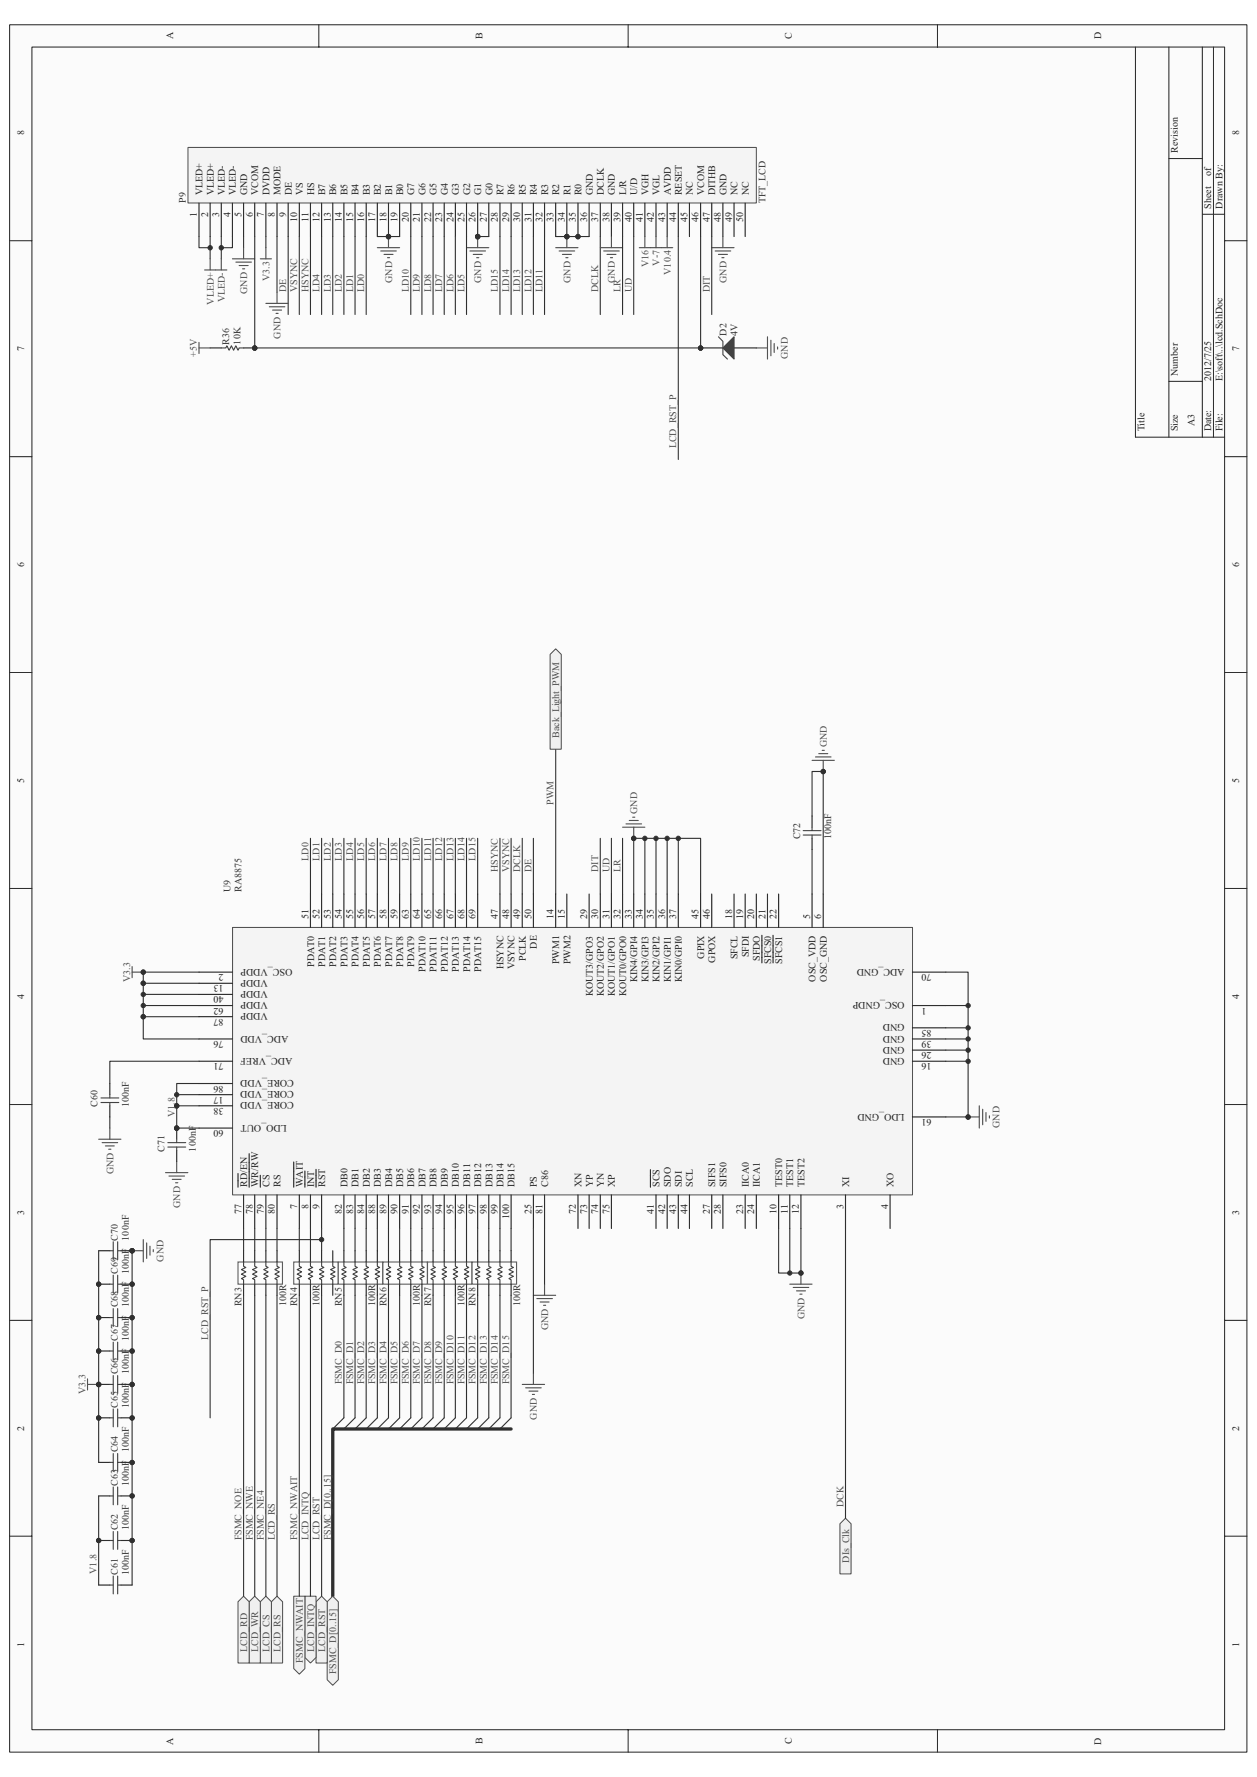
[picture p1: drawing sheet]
<svg xmlns="http://www.w3.org/2000/svg" width="210mm" height="297mm" viewBox="0 0 210 297" stroke-linecap="round" stroke-linejoin="round" font-family="sans-serif">
<defs><g id="words">
<g font-size="1.7" fill="#231f20">
<text x="28.9" y="6.6" transform="rotate(-90 28.9 6.6)">A</text>
<text x="80.6" y="6.6" transform="rotate(-90 80.6 6.6)">B</text>
<text x="132.3" y="6.6" transform="rotate(-90 132.3 6.6)">C</text>
<text x="184" y="6.6" transform="rotate(-90 184 6.6)">D</text>
<text x="4" y="22.6" transform="rotate(-90 4 22.6)">8</text>
<text x="207" y="22.6" transform="rotate(-90 207 22.6)">8</text>
<text x="196.8" y="25.5" transform="rotate(-90 196.8 25.5)">Revision</text>
<text x="202.3" y="29.5" transform="rotate(-90 202.3 29.5)">of</text>
<text x="33.8" y="32.6" transform="rotate(-90 33.8 32.6)">VLED+</text>
<text x="35.7" y="32.6" transform="rotate(-90 35.7 32.6)">VLED+</text>
<text x="37.6" y="32.6" transform="rotate(-90 37.6 32.6)">VLED-</text>
<text x="39.4" y="32.6" transform="rotate(-90 39.4 32.6)">VLED-</text>
<text x="41.3" y="32.6" transform="rotate(-90 41.3 32.6)">GND</text>
<text x="43.1" y="32.6" transform="rotate(-90 43.1 32.6)">VCOM</text>
<text x="45" y="32.6" transform="rotate(-90 45 32.6)">DVDD</text>
<text x="46.9" y="32.6" transform="rotate(-90 46.9 32.6)">MODE</text>
<text x="48.7" y="32.6" transform="rotate(-90 48.7 32.6)">DE</text>
<text x="50.6" y="32.6" transform="rotate(-90 50.6 32.6)">VS</text>
<text x="52.5" y="32.6" transform="rotate(-90 52.5 32.6)">HS</text>
<text x="54.3" y="32.6" transform="rotate(-90 54.3 32.6)">B7</text>
<text x="56.2" y="32.6" transform="rotate(-90 56.2 32.6)">B6</text>
<text x="58" y="32.6" transform="rotate(-90 58 32.6)">B5</text>
<text x="59.9" y="32.6" transform="rotate(-90 59.9 32.6)">B4</text>
<text x="61.8" y="32.6" transform="rotate(-90 61.8 32.6)">B3</text>
<text x="63.6" y="32.6" transform="rotate(-90 63.6 32.6)">B2</text>
<text x="65.5" y="32.6" transform="rotate(-90 65.5 32.6)">B1</text>
<text x="67.4" y="32.6" transform="rotate(-90 67.4 32.6)">B0</text>
<text x="69.2" y="32.6" transform="rotate(-90 69.2 32.6)">G7</text>
<text x="71.1" y="32.6" transform="rotate(-90 71.1 32.6)">G6</text>
<text x="72.9" y="32.6" transform="rotate(-90 72.9 32.6)">G5</text>
<text x="74.8" y="32.6" transform="rotate(-90 74.8 32.6)">G4</text>
<text x="76.7" y="32.6" transform="rotate(-90 76.7 32.6)">G3</text>
<text x="78.5" y="32.6" transform="rotate(-90 78.5 32.6)">G2</text>
<text x="80.4" y="32.6" transform="rotate(-90 80.4 32.6)">G1</text>
<text x="82.2" y="32.6" transform="rotate(-90 82.2 32.6)">G0</text>
<text x="84.1" y="32.6" transform="rotate(-90 84.1 32.6)">R7</text>
<text x="86" y="32.6" transform="rotate(-90 86 32.6)">R6</text>
<text x="87.8" y="32.6" transform="rotate(-90 87.8 32.6)">R5</text>
<text x="89.7" y="32.6" transform="rotate(-90 89.7 32.6)">R4</text>
<text x="91.6" y="32.6" transform="rotate(-90 91.6 32.6)">R3</text>
<text x="93.4" y="32.6" transform="rotate(-90 93.4 32.6)">R2</text>
<text x="95.3" y="32.6" transform="rotate(-90 95.3 32.6)">R1</text>
<text x="97.1" y="32.6" transform="rotate(-90 97.1 32.6)">R0</text>
<text x="99" y="32.6" transform="rotate(-90 99 32.6)">GND</text>
<text x="100.9" y="32.6" transform="rotate(-90 100.9 32.6)">DCLK</text>
<text x="102.7" y="32.6" transform="rotate(-90 102.7 32.6)">GND</text>
<text x="104.6" y="32.6" transform="rotate(-90 104.6 32.6)">L/R</text>
<text x="106.5" y="32.6" transform="rotate(-90 106.5 32.6)">U/D</text>
<text x="108.3" y="32.6" transform="rotate(-90 108.3 32.6)">VGH</text>
<text x="110.2" y="32.6" transform="rotate(-90 110.2 32.6)">VGL</text>
<text x="112" y="32.6" transform="rotate(-90 112 32.6)">AVDD</text>
<text x="113.9" y="32.6" transform="rotate(-90 113.9 32.6)">RESET</text>
<text x="115.8" y="32.6" transform="rotate(-90 115.8 32.6)">NC</text>
<text x="117.6" y="32.6" transform="rotate(-90 117.6 32.6)">VCOM</text>
<text x="119.5" y="32.6" transform="rotate(-90 119.5 32.6)">DITHB</text>
<text x="121.4" y="32.6" transform="rotate(-90 121.4 32.6)">GND</text>
<text x="123.2" y="32.6" transform="rotate(-90 123.2 32.6)">NC</text>
<text x="125.1" y="32.6" transform="rotate(-90 125.1 32.6)">NC</text>
<text x="202.3" y="34.9" transform="rotate(-90 202.3 34.9)">Sheet</text>
<text x="204.2" y="34.9" transform="rotate(-90 204.2 34.9)">Drawn By:</text>
<text x="32.9" y="36.3" transform="rotate(-90 32.9 36.3)">1</text>
<text x="34.8" y="36.3" transform="rotate(-90 34.8 36.3)">2</text>
<text x="36.6" y="36.3" transform="rotate(-90 36.6 36.3)">3</text>
<text x="38.5" y="36.3" transform="rotate(-90 38.5 36.3)">4</text>
<text x="40.4" y="36.3" transform="rotate(-90 40.4 36.3)">5</text>
<text x="42.2" y="36.3" transform="rotate(-90 42.2 36.3)">6</text>
<text x="44.1" y="36.3" transform="rotate(-90 44.1 36.3)">7</text>
<text x="45.9" y="36.3" transform="rotate(-90 45.9 36.3)">8</text>
<text x="47.8" y="36.3" transform="rotate(-90 47.8 36.3)">9</text>
<text x="49.7" y="37.1" transform="rotate(-90 49.7 37.1)">10</text>
<text x="51.5" y="37.1" transform="rotate(-90 51.5 37.1)">11</text>
<text x="53.4" y="37.1" transform="rotate(-90 53.4 37.1)">12</text>
<text x="55.2" y="37.1" transform="rotate(-90 55.2 37.1)">13</text>
<text x="57.1" y="37.1" transform="rotate(-90 57.1 37.1)">14</text>
<text x="59" y="37.1" transform="rotate(-90 59 37.1)">15</text>
<text x="60.8" y="37.1" transform="rotate(-90 60.8 37.1)">16</text>
<text x="62.7" y="37.1" transform="rotate(-90 62.7 37.1)">17</text>
<text x="64.6" y="37.1" transform="rotate(-90 64.6 37.1)">18</text>
<text x="66.4" y="37.1" transform="rotate(-90 66.4 37.1)">19</text>
<text x="68.3" y="37.1" transform="rotate(-90 68.3 37.1)">20</text>
<text x="70.1" y="37.1" transform="rotate(-90 70.1 37.1)">21</text>
<text x="72" y="37.1" transform="rotate(-90 72 37.1)">22</text>
<text x="73.9" y="37.1" transform="rotate(-90 73.9 37.1)">23</text>
<text x="75.7" y="37.1" transform="rotate(-90 75.7 37.1)">24</text>
<text x="77.6" y="37.1" transform="rotate(-90 77.6 37.1)">25</text>
<text x="79.5" y="37.1" transform="rotate(-90 79.5 37.1)">26</text>
<text x="81.3" y="37.1" transform="rotate(-90 81.3 37.1)">27</text>
<text x="83.2" y="37.1" transform="rotate(-90 83.2 37.1)">28</text>
<text x="85" y="37.1" transform="rotate(-90 85 37.1)">29</text>
<text x="86.9" y="37.1" transform="rotate(-90 86.9 37.1)">30</text>
<text x="88.8" y="37.1" transform="rotate(-90 88.8 37.1)">31</text>
<text x="90.6" y="37.1" transform="rotate(-90 90.6 37.1)">32</text>
<text x="92.5" y="37.1" transform="rotate(-90 92.5 37.1)">33</text>
<text x="94.4" y="37.1" transform="rotate(-90 94.4 37.1)">34</text>
<text x="96.2" y="37.1" transform="rotate(-90 96.2 37.1)">35</text>
<text x="98.1" y="37.1" transform="rotate(-90 98.1 37.1)">36</text>
<text x="99.9" y="37.1" transform="rotate(-90 99.9 37.1)">37</text>
<text x="101.8" y="37.1" transform="rotate(-90 101.8 37.1)">38</text>
<text x="103.7" y="37.1" transform="rotate(-90 103.7 37.1)">39</text>
<text x="105.5" y="37.1" transform="rotate(-90 105.5 37.1)">40</text>
<text x="107.4" y="37.1" transform="rotate(-90 107.4 37.1)">41</text>
<text x="109.2" y="37.1" transform="rotate(-90 109.2 37.1)">42</text>
<text x="111.1" y="37.1" transform="rotate(-90 111.1 37.1)">43</text>
<text x="113" y="37.1" transform="rotate(-90 113 37.1)">44</text>
<text x="114.8" y="37.1" transform="rotate(-90 114.8 37.1)">45</text>
<text x="116.7" y="37.1" transform="rotate(-90 116.7 37.1)">46</text>
<text x="118.6" y="37.1" transform="rotate(-90 118.6 37.1)">47</text>
<text x="120.4" y="37.1" transform="rotate(-90 120.4 37.1)">48</text>
<text x="122.3" y="37.1" transform="rotate(-90 122.3 37.1)">49</text>
<text x="124.1" y="37.1" transform="rotate(-90 124.1 37.1)">50</text>
<text x="4" y="58.7" transform="rotate(-90 4 58.7)">7</text>
<text x="207" y="58.7" transform="rotate(-90 207 58.7)">7</text>
<text x="196.8" y="62.8" transform="rotate(-90 196.8 62.8)">Number</text>
<text x="202.3" y="63.7" transform="rotate(-90 202.3 63.7)">2012/7/25</text>
<text x="204.2" y="63.7" transform="rotate(-90 204.2 63.7)">E:\soft\..\lcd.SchDoc</text>
<text x="199.6" y="71.2" transform="rotate(-90 199.6 71.2)">A3</text>
<text x="191.2" y="72.1" transform="rotate(-90 191.2 72.1)">Title</text>
<text x="196.8" y="72.1" transform="rotate(-90 196.8 72.1)">Size</text>
<text x="202.3" y="72.1" transform="rotate(-90 202.3 72.1)">Date:</text>
<text x="204.2" y="72.1" transform="rotate(-90 204.2 72.1)">File:</text>
<text x="4" y="94.8" transform="rotate(-90 4 94.8)">6</text>
<text x="207" y="94.8" transform="rotate(-90 207 94.8)">6</text>
<text x="4" y="130.9" transform="rotate(-90 4 130.9)">5</text>
<text x="207" y="130.9" transform="rotate(-90 207 130.9)">5</text>
<text x="51.5" y="153.5" transform="rotate(-90 51.5 153.5)">51</text>
<text x="53.4" y="153.5" transform="rotate(-90 53.4 153.5)">52</text>
<text x="55.2" y="153.5" transform="rotate(-90 55.2 153.5)">53</text>
<text x="57.1" y="153.5" transform="rotate(-90 57.1 153.5)">54</text>
<text x="59" y="153.5" transform="rotate(-90 59 153.5)">55</text>
<text x="60.8" y="153.5" transform="rotate(-90 60.8 153.5)">56</text>
<text x="62.7" y="153.5" transform="rotate(-90 62.7 153.5)">57</text>
<text x="64.6" y="153.5" transform="rotate(-90 64.6 153.5)">58</text>
<text x="66.4" y="153.5" transform="rotate(-90 66.4 153.5)">59</text>
<text x="68.3" y="153.5" transform="rotate(-90 68.3 153.5)">63</text>
<text x="70.1" y="153.5" transform="rotate(-90 70.1 153.5)">64</text>
<text x="72" y="153.5" transform="rotate(-90 72 153.5)">65</text>
<text x="73.9" y="153.5" transform="rotate(-90 73.9 153.5)">66</text>
<text x="75.7" y="153.5" transform="rotate(-90 75.7 153.5)">67</text>
<text x="77.6" y="153.5" transform="rotate(-90 77.6 153.5)">68</text>
<text x="79.5" y="153.5" transform="rotate(-90 79.5 153.5)">69</text>
<text x="83.2" y="153.5" transform="rotate(-90 83.2 153.5)">47</text>
<text x="85" y="153.5" transform="rotate(-90 85 153.5)">48</text>
<text x="86.9" y="153.5" transform="rotate(-90 86.9 153.5)">49</text>
<text x="88.8" y="153.5" transform="rotate(-90 88.8 153.5)">50</text>
<text x="92.5" y="153.5" transform="rotate(-90 92.5 153.5)">14</text>
<text x="94.4" y="153.5" transform="rotate(-90 94.4 153.5)">15</text>
<text x="98.1" y="153.5" transform="rotate(-90 98.1 153.5)">29</text>
<text x="99.9" y="153.5" transform="rotate(-90 99.9 153.5)">30</text>
<text x="101.8" y="153.5" transform="rotate(-90 101.8 153.5)">31</text>
<text x="103.7" y="153.5" transform="rotate(-90 103.7 153.5)">32</text>
<text x="105.5" y="153.5" transform="rotate(-90 105.5 153.5)">33</text>
<text x="107.4" y="153.5" transform="rotate(-90 107.4 153.5)">34</text>
<text x="109.2" y="153.5" transform="rotate(-90 109.2 153.5)">35</text>
<text x="111.1" y="153.5" transform="rotate(-90 111.1 153.5)">36</text>
<text x="113" y="153.5" transform="rotate(-90 113 153.5)">37</text>
<text x="116.7" y="153.5" transform="rotate(-90 116.7 153.5)">45</text>
<text x="118.6" y="153.5" transform="rotate(-90 118.6 153.5)">46</text>
<text x="122.3" y="153.5" transform="rotate(-90 122.3 153.5)">18</text>
<text x="124.1" y="153.5" transform="rotate(-90 124.1 153.5)">19</text>
<text x="126" y="153.5" transform="rotate(-90 126 153.5)">20</text>
<text x="127.9" y="153.5" transform="rotate(-90 127.9 153.5)">21</text>
<text x="129.7" y="153.5" transform="rotate(-90 129.7 153.5)">22</text>
<text x="135.3" y="153.5" transform="rotate(-90 135.3 153.5)">5</text>
<text x="137.2" y="153.5" transform="rotate(-90 137.2 153.5)">6</text>
<text x="48.8" y="161.9" transform="rotate(-180 48.8 161.9)">OSC_VDDP</text>
<text x="52.5" y="161.6" transform="rotate(-90 52.5 161.6)">PDAT0</text>
<text x="54.3" y="161.6" transform="rotate(-90 54.3 161.6)">PDAT1</text>
<text x="56.2" y="161.6" transform="rotate(-90 56.2 161.6)">PDAT2</text>
<text x="58" y="161.6" transform="rotate(-90 58 161.6)">PDAT3</text>
<text x="59.9" y="161.6" transform="rotate(-90 59.9 161.6)">PDAT4</text>
<text x="61.8" y="161.6" transform="rotate(-90 61.8 161.6)">PDAT5</text>
<text x="63.6" y="161.6" transform="rotate(-90 63.6 161.6)">PDAT6</text>
<text x="65.5" y="161.6" transform="rotate(-90 65.5 161.6)">PDAT7</text>
<text x="67.4" y="161.6" transform="rotate(-90 67.4 161.6)">PDAT8</text>
<text x="69.2" y="161.6" transform="rotate(-90 69.2 161.6)">PDAT9</text>
<text x="87.8" y="160.6" transform="rotate(-90 87.8 160.6)">PCLK</text>
<text x="89.7" y="158.6" transform="rotate(-90 89.7 158.6)">DE</text>
<text x="93.4" y="161.2" transform="rotate(-90 93.4 161.2)">PWM1</text>
<text x="95.3" y="161.2" transform="rotate(-90 95.3 161.2)">PWM2</text>
<text x="117.6" y="160.3" transform="rotate(-90 117.6 160.3)">GPIX</text>
<text x="119.5" y="160.9" transform="rotate(-90 119.5 160.9)">GPOX</text>
<text x="123.2" y="160.4" transform="rotate(-90 123.2 160.4)">SFCL</text>
<text x="125.1" y="160" transform="rotate(-90 125.1 160)">SFDI</text>
<text x="126.9" y="160.6" transform="rotate(-90 126.9 160.6)">SFDO</text>
<text x="128.8" y="161.1" transform="rotate(-90 128.8 161.1)">SFCS0</text>
<text x="130.7" y="161.1" transform="rotate(-90 130.7 161.1)">SFCS1</text>
<text x="151.1" y="161.9" transform="rotate(-180 151.1 161.9)">ADC_GND</text>
<text x="4" y="167" transform="rotate(-90 4 167)">4</text>
<text x="37.3" y="162.8" transform="rotate(-180 37.3 162.8)">2</text>
<text x="37.3" y="164.7" transform="rotate(-180 37.3 164.7)">13</text>
<text x="37.3" y="166.6" transform="rotate(-180 37.3 166.6)">40</text>
<text x="44.7" y="163.8" transform="rotate(-180 44.7 163.8)">VDDP</text>
<text x="44.7" y="165.6" transform="rotate(-180 44.7 165.6)">VDDP</text>
<text x="44.7" y="167.5" transform="rotate(-180 44.7 167.5)">VDDP</text>
<text x="71.1" y="162.4" transform="rotate(-90 71.1 162.4)">PDAT10</text>
<text x="72.9" y="162.4" transform="rotate(-90 72.9 162.4)">PDAT11</text>
<text x="74.8" y="162.4" transform="rotate(-90 74.8 162.4)">PDAT12</text>
<text x="76.7" y="162.4" transform="rotate(-90 76.7 162.4)">PDAT13</text>
<text x="78.5" y="162.4" transform="rotate(-90 78.5 162.4)">PDAT14</text>
<text x="80.4" y="162.4" transform="rotate(-90 80.4 162.4)">PDAT15</text>
<text x="84.1" y="162" transform="rotate(-90 84.1 162)">HSYNC</text>
<text x="86" y="162" transform="rotate(-90 86 162)">VSYNC</text>
<text x="99" y="166.5" transform="rotate(-90 99 166.5)">KOUT3/GPO3</text>
<text x="100.9" y="166.5" transform="rotate(-90 100.9 166.5)">KOUT2/GPO2</text>
<text x="102.7" y="166.5" transform="rotate(-90 102.7 166.5)">KOUT1/GPO1</text>
<text x="104.6" y="166.5" transform="rotate(-90 104.6 166.5)">KOUT0/GPO0</text>
<text x="106.5" y="164.2" transform="rotate(-90 106.5 164.2)">KIN4/GPI4</text>
<text x="108.3" y="164.2" transform="rotate(-90 108.3 164.2)">KIN3/GPI3</text>
<text x="110.2" y="164.2" transform="rotate(-90 110.2 164.2)">KIN2/GPI2</text>
<text x="112" y="164.2" transform="rotate(-90 112 164.2)">KIN1/GPI1</text>
<text x="113.9" y="164.2" transform="rotate(-90 113.9 164.2)">KIN0/GPI0</text>
<text x="136.2" y="164.1" transform="rotate(-90 136.2 164.1)">OSC_VDD</text>
<text x="138.1" y="164.1" transform="rotate(-90 138.1 164.1)">OSC_GND</text>
<text x="151.1" y="167.5" transform="rotate(-180 151.1 167.5)">OSC_GNDP</text>
<text x="155.6" y="162.8" transform="rotate(-180 155.6 162.8)">70</text>
<text x="207" y="167" transform="rotate(-90 207 167)">4</text>
<text x="37.3" y="168.4" transform="rotate(-180 37.3 168.4)">62</text>
<text x="37.3" y="170.3" transform="rotate(-180 37.3 170.3)">87</text>
<text x="44.7" y="169.4" transform="rotate(-180 44.7 169.4)">VDDP</text>
<text x="48.2" y="173.1" transform="rotate(-180 48.2 173.1)">ADC_VDD</text>
<text x="151.1" y="173.1" transform="rotate(-180 151.1 173.1)">GND</text>
<text x="151.1" y="171.2" transform="rotate(-180 151.1 171.2)">GND</text>
<text x="154.8" y="168.4" transform="rotate(-180 154.8 168.4)">1</text>
<text x="155.6" y="172.2" transform="rotate(-180 155.6 172.2)">85</text>
<text x="37.3" y="177.8" transform="rotate(-180 37.3 177.8)">71</text>
<text x="37.3" y="174" transform="rotate(-180 37.3 174)">76</text>
<text x="48.8" y="176.8" transform="rotate(-180 48.8 176.8)">ADC_VREF</text>
<text x="151.1" y="176.8" transform="rotate(-180 151.1 176.8)">GND</text>
<text x="151.1" y="175" transform="rotate(-180 151.1 175)">GND</text>
<text x="155.6" y="177.8" transform="rotate(-180 155.6 177.8)">16</text>
<text x="155.6" y="175.9" transform="rotate(-180 155.6 175.9)">26</text>
<text x="155.6" y="174" transform="rotate(-180 155.6 174)">39</text>
<text x="37.3" y="183.3" transform="rotate(-180 37.3 183.3)">17</text>
<text x="37.3" y="185.2" transform="rotate(-180 37.3 185.2)">38</text>
<text x="37.3" y="181.5" transform="rotate(-180 37.3 181.5)">86</text>
<text x="49.1" y="182.4" transform="rotate(-180 49.1 182.4)">CORE_VDD</text>
<text x="49.1" y="184.3" transform="rotate(-180 49.1 184.3)">CORE_VDD</text>
<text x="49.1" y="180.5" transform="rotate(-180 49.1 180.5)">CORE_VDD</text>
<text x="37.3" y="188.9" transform="rotate(-180 37.3 188.9)">60</text>
<text x="47.9" y="188" transform="rotate(-180 47.9 188)">LDO_OUT</text>
<text x="151.1" y="186.1" transform="rotate(-180 151.1 186.1)">LDO_GND</text>
<text x="155.6" y="187.1" transform="rotate(-180 155.6 187.1)">61</text>
<text x="4" y="203.1" transform="rotate(-90 4 203.1)">3</text>
<text x="40.4" y="202.9" transform="rotate(-90 40.4 202.9)">77</text>
<text x="41.3" y="198.4" transform="rotate(-90 41.3 198.4)">RD/EN</text>
<text x="42.2" y="202.9" transform="rotate(-90 42.2 202.9)">78</text>
<text x="43.1" y="198.4" transform="rotate(-90 43.1 198.4)">WR/RW</text>
<text x="44.1" y="202.9" transform="rotate(-90 44.1 202.9)">79</text>
<text x="45" y="198.4" transform="rotate(-90 45 198.4)">CS</text>
<text x="45.9" y="202.9" transform="rotate(-90 45.9 202.9)">80</text>
<text x="46.9" y="198.4" transform="rotate(-90 46.9 198.4)">RS</text>
<text x="49.7" y="202.1" transform="rotate(-90 49.7 202.1)">7</text>
<text x="50.6" y="198.4" transform="rotate(-90 50.6 198.4)">WAIT</text>
<text x="51.5" y="202.1" transform="rotate(-90 51.5 202.1)">8</text>
<text x="52.5" y="198.4" transform="rotate(-90 52.5 198.4)">INT</text>
<text x="53.4" y="202.1" transform="rotate(-90 53.4 202.1)">9</text>
<text x="54.3" y="198.4" transform="rotate(-90 54.3 198.4)">RST</text>
<text x="57.1" y="202.9" transform="rotate(-90 57.1 202.9)">82</text>
<text x="58" y="198.4" transform="rotate(-90 58 198.4)">DB0</text>
<text x="59" y="202.9" transform="rotate(-90 59 202.9)">83</text>
<text x="59.9" y="198.4" transform="rotate(-90 59.9 198.4)">DB1</text>
<text x="60.8" y="202.9" transform="rotate(-90 60.8 202.9)">84</text>
<text x="61.8" y="198.4" transform="rotate(-90 61.8 198.4)">DB2</text>
<text x="62.7" y="202.9" transform="rotate(-90 62.7 202.9)">88</text>
<text x="63.6" y="198.4" transform="rotate(-90 63.6 198.4)">DB3</text>
<text x="64.6" y="202.9" transform="rotate(-90 64.6 202.9)">89</text>
<text x="65.5" y="198.4" transform="rotate(-90 65.5 198.4)">DB4</text>
<text x="66.4" y="202.9" transform="rotate(-90 66.4 202.9)">90</text>
<text x="67.4" y="198.4" transform="rotate(-90 67.4 198.4)">DB5</text>
<text x="68.3" y="202.9" transform="rotate(-90 68.3 202.9)">91</text>
<text x="69.2" y="198.4" transform="rotate(-90 69.2 198.4)">DB6</text>
<text x="70.1" y="202.9" transform="rotate(-90 70.1 202.9)">92</text>
<text x="71.1" y="198.4" transform="rotate(-90 71.1 198.4)">DB7</text>
<text x="72" y="202.9" transform="rotate(-90 72 202.9)">93</text>
<text x="72.9" y="198.4" transform="rotate(-90 72.9 198.4)">DB8</text>
<text x="73.9" y="202.9" transform="rotate(-90 73.9 202.9)">94</text>
<text x="74.8" y="198.4" transform="rotate(-90 74.8 198.4)">DB9</text>
<text x="75.7" y="202.9" transform="rotate(-90 75.7 202.9)">95</text>
<text x="76.7" y="198.4" transform="rotate(-90 76.7 198.4)">DB10</text>
<text x="77.6" y="202.9" transform="rotate(-90 77.6 202.9)">96</text>
<text x="78.5" y="198.4" transform="rotate(-90 78.5 198.4)">DB11</text>
<text x="79.5" y="202.9" transform="rotate(-90 79.5 202.9)">97</text>
<text x="80.4" y="198.4" transform="rotate(-90 80.4 198.4)">DB12</text>
<text x="81.3" y="202.9" transform="rotate(-90 81.3 202.9)">98</text>
<text x="82.2" y="198.4" transform="rotate(-90 82.2 198.4)">DB13</text>
<text x="83.2" y="202.9" transform="rotate(-90 83.2 202.9)">99</text>
<text x="84.1" y="198.4" transform="rotate(-90 84.1 198.4)">DB14</text>
<text x="85" y="203.8" transform="rotate(-90 85 203.8)">100</text>
<text x="86" y="198.4" transform="rotate(-90 86 198.4)">DB15</text>
<text x="88.8" y="202.9" transform="rotate(-90 88.8 202.9)">25</text>
<text x="89.7" y="198.4" transform="rotate(-90 89.7 198.4)">PS</text>
<text x="90.6" y="202.9" transform="rotate(-90 90.6 202.9)">81</text>
<text x="91.6" y="198.4" transform="rotate(-90 91.6 198.4)">C86</text>
<text x="96.2" y="202.9" transform="rotate(-90 96.2 202.9)">72</text>
<text x="97.1" y="198.4" transform="rotate(-90 97.1 198.4)">XN</text>
<text x="98.1" y="202.9" transform="rotate(-90 98.1 202.9)">73</text>
<text x="99" y="198.4" transform="rotate(-90 99 198.4)">YP</text>
<text x="99.9" y="202.9" transform="rotate(-90 99.9 202.9)">74</text>
<text x="100.9" y="198.4" transform="rotate(-90 100.9 198.4)">YN</text>
<text x="101.8" y="202.9" transform="rotate(-90 101.8 202.9)">75</text>
<text x="102.7" y="198.4" transform="rotate(-90 102.7 198.4)">XP</text>
<text x="109.2" y="202.9" transform="rotate(-90 109.2 202.9)">41</text>
<text x="110.2" y="198.4" transform="rotate(-90 110.2 198.4)">SCS</text>
<text x="111.1" y="202.9" transform="rotate(-90 111.1 202.9)">42</text>
<text x="112" y="198.4" transform="rotate(-90 112 198.4)">SDO</text>
<text x="113" y="202.9" transform="rotate(-90 113 202.9)">43</text>
<text x="113.9" y="198.4" transform="rotate(-90 113.9 198.4)">SDI</text>
<text x="114.8" y="202.9" transform="rotate(-90 114.8 202.9)">44</text>
<text x="115.8" y="198.4" transform="rotate(-90 115.8 198.4)">SCL</text>
<text x="118.6" y="202.9" transform="rotate(-90 118.6 202.9)">27</text>
<text x="119.5" y="198.4" transform="rotate(-90 119.5 198.4)">SIFS1</text>
<text x="120.4" y="202.9" transform="rotate(-90 120.4 202.9)">28</text>
<text x="121.4" y="198.4" transform="rotate(-90 121.4 198.4)">SIFS0</text>
<text x="124.1" y="202.9" transform="rotate(-90 124.1 202.9)">23</text>
<text x="125.1" y="198.4" transform="rotate(-90 125.1 198.4)">IICA0</text>
<text x="126" y="202.9" transform="rotate(-90 126 202.9)">24</text>
<text x="126.9" y="198.4" transform="rotate(-90 126.9 198.4)">IICA1</text>
<text x="129.7" y="202.9" transform="rotate(-90 129.7 202.9)">10</text>
<text x="130.7" y="198.4" transform="rotate(-90 130.7 198.4)">TEST0</text>
<text x="131.6" y="202.9" transform="rotate(-90 131.6 202.9)">11</text>
<text x="132.5" y="198.4" transform="rotate(-90 132.5 198.4)">TEST1</text>
<text x="133.5" y="202.9" transform="rotate(-90 133.5 202.9)">12</text>
<text x="134.4" y="198.4" transform="rotate(-90 134.4 198.4)">TEST2</text>
<text x="140.9" y="202.1" transform="rotate(-90 140.9 202.1)">3</text>
<text x="141.8" y="198.4" transform="rotate(-90 141.8 198.4)">XI</text>
<text x="148.3" y="202.1" transform="rotate(-90 148.3 202.1)">4</text>
<text x="149.3" y="198.4" transform="rotate(-90 149.3 198.4)">XO</text>
<text x="207" y="203.1" transform="rotate(-90 207 203.1)">3</text>
<text x="4" y="239.2" transform="rotate(-90 4 239.2)">2</text>
<text x="207" y="239.2" transform="rotate(-90 207 239.2)">2</text>
<text x="4" y="275.3" transform="rotate(-90 4 275.3)">1</text>
<text x="207" y="275.3" transform="rotate(-90 207 275.3)">1</text>
<text x="28.9" y="291.6" transform="rotate(-90 28.9 291.6)">A</text>
<text x="80.6" y="291.6" transform="rotate(-90 80.6 291.6)">B</text>
<text x="132.3" y="291.6" transform="rotate(-90 132.3 291.6)">C</text>
<text x="184" y="291.6" transform="rotate(-90 184 291.6)">D</text>
</g>
<g font-size="1.7" fill="#333133">
<text x="31" y="33.9" transform="rotate(-90 31 33.9)">P9</text>
<text x="127.9" y="33.9" transform="rotate(-90 127.9 33.9)">TFT_LCD</text>
<text x="38.3" y="57.6" transform="rotate(-90 38.3 57.6)">R36</text>
<text x="40.2" y="57.6" transform="rotate(-90 40.2 57.6)">10K</text>
<text x="121.4" y="56.1" transform="rotate(-90 121.4 56.1)">D2</text>
<text x="123.2" y="56.1" transform="rotate(-90 123.2 56.1)">4V</text>
<text x="133.6" y="140.3" transform="rotate(-90 133.6 140.3)">C72</text>
<text x="138.8" y="140.3" transform="rotate(-90 138.8 140.3)">100nF</text>
<text x="38.5" y="149.1" transform="rotate(-90 38.5 149.1)">U9</text>
<text x="40.4" y="149.1" transform="rotate(-90 40.4 149.1)">RA8875</text>
<text x="16.3" y="185" transform="rotate(-90 16.3 185)">C60</text>
<text x="21.5" y="185" transform="rotate(-90 21.5 185)">100nF</text>
<text x="27.5" y="192.5" transform="rotate(-90 27.5 192.5)">C71</text>
<text x="32.7" y="192.5" transform="rotate(-90 32.7 192.5)">100nF</text>
<text x="19.7" y="207.4" transform="rotate(-90 19.7 207.4)">C70</text>
<text x="21.5" y="207.4" transform="rotate(-90 21.5 207.4)">100nF</text>
<text x="19.7" y="213" transform="rotate(-90 19.7 213)">C69</text>
<text x="21.5" y="213" transform="rotate(-90 21.5 213)">100nF</text>
<text x="19.7" y="218.6" transform="rotate(-90 19.7 218.6)">C68</text>
<text x="21.5" y="218.6" transform="rotate(-90 21.5 218.6)">100nF</text>
<text x="40.4" y="218.4" transform="rotate(-90 40.4 218.4)">RN3</text>
<text x="47.8" y="218.4" transform="rotate(-90 47.8 218.4)">100R</text>
<text x="49.7" y="218.4" transform="rotate(-90 49.7 218.4)">RN4</text>
<text x="53.4" y="218.4" transform="rotate(-90 53.4 218.4)">100R</text>
<text x="57.1" y="218.4" transform="rotate(-90 57.1 218.4)">RN5</text>
<text x="62.7" y="218.4" transform="rotate(-90 62.7 218.4)">100R</text>
<text x="64.6" y="218.4" transform="rotate(-90 64.6 218.4)">RN6</text>
<text x="70.1" y="218.4" transform="rotate(-90 70.1 218.4)">100R</text>
<text x="72" y="218.4" transform="rotate(-90 72 218.4)">RN7</text>
<text x="77.6" y="218.4" transform="rotate(-90 77.6 218.4)">100R</text>
<text x="79.5" y="218.4" transform="rotate(-90 79.5 218.4)">RN8</text>
<text x="86.9" y="218.4" transform="rotate(-90 86.9 218.4)">100R</text>
<text x="19.7" y="224.1" transform="rotate(-90 19.7 224.1)">C67</text>
<text x="21.5" y="224.1" transform="rotate(-90 21.5 224.1)">100nF</text>
<text x="19.7" y="229.7" transform="rotate(-90 19.7 229.7)">C66</text>
<text x="21.5" y="229.7" transform="rotate(-90 21.5 229.7)">100nF</text>
<text x="19.7" y="235.3" transform="rotate(-90 19.7 235.3)">C65</text>
<text x="21.5" y="235.3" transform="rotate(-90 21.5 235.3)">100nF</text>
<text x="19.7" y="242.8" transform="rotate(-90 19.7 242.8)">C64</text>
<text x="21.5" y="242.8" transform="rotate(-90 21.5 242.8)">100nF</text>
<text x="19.7" y="248.4" transform="rotate(-90 19.7 248.4)">C63</text>
<text x="21.5" y="248.4" transform="rotate(-90 21.5 248.4)">100nF</text>
<text x="19.7" y="255.8" transform="rotate(-90 19.7 255.8)">C62</text>
<text x="21.5" y="255.8" transform="rotate(-90 21.5 255.8)">100nF</text>
<text x="19.7" y="263.3" transform="rotate(-90 19.7 263.3)">C61</text>
<text x="21.5" y="263.3" transform="rotate(-90 21.5 263.3)">100nF</text>
</g>
<g font-size="1.7" fill="#4c4c4e">
<text x="45" y="46.9" transform="rotate(-90 45 46.9)">V3.3</text>
<text x="65.5" y="47.3" transform="rotate(-90 65.5 47.3)">GND</text>
<text x="80.4" y="47.3" transform="rotate(-90 80.4 47.3)">GND</text>
<text x="95.3" y="47.3" transform="rotate(-90 95.3 47.3)">GND</text>
<text x="102.7" y="47.3" transform="rotate(-90 102.7 47.3)">GND</text>
<text x="108.3" y="44.7" transform="rotate(-90 108.3 44.7)">V16</text>
<text x="110.2" y="44.4" transform="rotate(-90 110.2 44.4)">V-7</text>
<text x="112" y="45.9" transform="rotate(-90 112 45.9)">V10.4</text>
<text x="121.4" y="47.3" transform="rotate(-90 121.4 47.3)">GND</text>
<text x="35.7" y="50.9" transform="rotate(-90 35.7 50.9)">VLED+</text>
<text x="37.6" y="50.5" transform="rotate(-90 37.6 50.5)">VLED-</text>
<text x="41.3" y="49.1" transform="rotate(-90 41.3 49.1)">GND</text>
<text x="47.8" y="48.9" transform="rotate(-90 47.8 48.9)">DE</text>
<text x="49.7" y="48.9" transform="rotate(-90 49.7 48.9)">VSYNC</text>
<text x="51.5" y="48.9" transform="rotate(-90 51.5 48.9)">HSYNC</text>
<text x="53.4" y="48.9" transform="rotate(-90 53.4 48.9)">LD4</text>
<text x="55.2" y="48.9" transform="rotate(-90 55.2 48.9)">LD3</text>
<text x="57.1" y="48.9" transform="rotate(-90 57.1 48.9)">LD2</text>
<text x="59" y="48.9" transform="rotate(-90 59 48.9)">LD1</text>
<text x="60.8" y="48.9" transform="rotate(-90 60.8 48.9)">LD0</text>
<text x="68.3" y="48.9" transform="rotate(-90 68.3 48.9)">LD10</text>
<text x="70.1" y="48.9" transform="rotate(-90 70.1 48.9)">LD9</text>
<text x="72" y="48.9" transform="rotate(-90 72 48.9)">LD8</text>
<text x="73.9" y="48.9" transform="rotate(-90 73.9 48.9)">LD7</text>
<text x="75.7" y="48.9" transform="rotate(-90 75.7 48.9)">LD6</text>
<text x="77.6" y="48.9" transform="rotate(-90 77.6 48.9)">LD5</text>
<text x="83.2" y="48.9" transform="rotate(-90 83.2 48.9)">LD15</text>
<text x="85" y="48.9" transform="rotate(-90 85 48.9)">LD14</text>
<text x="86.9" y="48.9" transform="rotate(-90 86.9 48.9)">LD13</text>
<text x="88.8" y="48.9" transform="rotate(-90 88.8 48.9)">LD12</text>
<text x="90.6" y="48.9" transform="rotate(-90 90.6 48.9)">LD11</text>
<text x="99.9" y="48.9" transform="rotate(-90 99.9 48.9)">DCLK</text>
<text x="103.7" y="48.9" transform="rotate(-90 103.7 48.9)">LR</text>
<text x="105.5" y="48.9" transform="rotate(-90 105.5 48.9)">UD</text>
<text x="118.6" y="48.9" transform="rotate(-90 118.6 48.9)">DIT</text>
<text x="32.9" y="59.7" transform="rotate(-90 32.9 59.7)">+5V</text>
<text x="46.9" y="56.6" transform="rotate(-90 46.9 56.6)">GND</text>
<text x="131.6" y="60" transform="rotate(-90 131.6 60)">GND</text>
<text x="113" y="74.9" transform="rotate(-90 113 74.9)">LCD_RST_P</text>
<text x="93.4" y="123.4" transform="rotate(-90 93.4 123.4)">Back_Light_PWM</text>
<text x="138.1" y="124.9" transform="rotate(-90 138.1 124.9)">GND</text>
<text x="92.5" y="134.5" transform="rotate(-90 92.5 134.5)">PWM</text>
<text x="106.5" y="136" transform="rotate(-90 106.5 136)">GND</text>
<text x="51.5" y="143.9" transform="rotate(-90 51.5 143.9)">LD0</text>
<text x="53.4" y="143.9" transform="rotate(-90 53.4 143.9)">LD1</text>
<text x="55.2" y="143.9" transform="rotate(-90 55.2 143.9)">LD2</text>
<text x="57.1" y="143.9" transform="rotate(-90 57.1 143.9)">LD3</text>
<text x="59" y="143.9" transform="rotate(-90 59 143.9)">LD4</text>
<text x="60.8" y="143.9" transform="rotate(-90 60.8 143.9)">LD5</text>
<text x="62.7" y="143.9" transform="rotate(-90 62.7 143.9)">LD6</text>
<text x="64.6" y="143.9" transform="rotate(-90 64.6 143.9)">LD7</text>
<text x="66.4" y="143.9" transform="rotate(-90 66.4 143.9)">LD8</text>
<text x="68.3" y="143.9" transform="rotate(-90 68.3 143.9)">LD9</text>
<text x="70.1" y="143.9" transform="rotate(-90 70.1 143.9)">LD10</text>
<text x="72" y="143.9" transform="rotate(-90 72 143.9)">LD11</text>
<text x="73.9" y="143.9" transform="rotate(-90 73.9 143.9)">LD12</text>
<text x="75.7" y="143.9" transform="rotate(-90 75.7 143.9)">LD13</text>
<text x="77.6" y="143.9" transform="rotate(-90 77.6 143.9)">LD14</text>
<text x="79.5" y="143.9" transform="rotate(-90 79.5 143.9)">LD15</text>
<text x="83.2" y="145.7" transform="rotate(-90 83.2 145.7)">HSYNC</text>
<text x="85" y="145.7" transform="rotate(-90 85 145.7)">VSYNC</text>
<text x="86.9" y="145.7" transform="rotate(-90 86.9 145.7)">DCLK</text>
<text x="88.8" y="145.7" transform="rotate(-90 88.8 145.7)">DE</text>
<text x="99.9" y="145.7" transform="rotate(-90 99.9 145.7)">DIT</text>
<text x="101.8" y="145.7" transform="rotate(-90 101.8 145.7)">UD</text>
<text x="103.7" y="145.7" transform="rotate(-90 103.7 145.7)">LR</text>
<text x="21.7" y="164.1" transform="rotate(-90 21.7 164.1)">V3.3</text>
<text x="29.2" y="186.7" transform="rotate(-90 29.2 186.7)">V1.8</text>
<text x="167" y="188.5" transform="rotate(-90 167 188.5)">GND</text>
<text x="18.9" y="196.3" transform="rotate(-90 18.9 196.3)">GND</text>
<text x="30.1" y="201.9" transform="rotate(-90 30.1 201.9)">GND</text>
<text x="27.3" y="210.9" transform="rotate(-90 27.3 210.9)">GND</text>
<text x="134.4" y="220.5" transform="rotate(-90 134.4 220.5)">GND</text>
<text x="34.8" y="224" transform="rotate(-90 34.8 224)">LCD_RST_P</text>
<text x="91.6" y="222.4" transform="rotate(-90 91.6 222.4)">GND</text>
<text x="14.3" y="233.1" transform="rotate(-90 14.3 233.1)">V3.3</text>
<text x="57.1" y="231.4" transform="rotate(-90 57.1 231.4)">FSMC_D0</text>
<text x="59" y="231.4" transform="rotate(-90 59 231.4)">FSMC_D1</text>
<text x="60.8" y="231.4" transform="rotate(-90 60.8 231.4)">FSMC_D2</text>
<text x="62.7" y="231.4" transform="rotate(-90 62.7 231.4)">FSMC_D3</text>
<text x="64.6" y="231.4" transform="rotate(-90 64.6 231.4)">FSMC_D4</text>
<text x="66.4" y="231.4" transform="rotate(-90 66.4 231.4)">FSMC_D5</text>
<text x="68.3" y="231.4" transform="rotate(-90 68.3 231.4)">FSMC_D6</text>
<text x="70.1" y="231.4" transform="rotate(-90 70.1 231.4)">FSMC_D7</text>
<text x="72" y="231.4" transform="rotate(-90 72 231.4)">FSMC_D8</text>
<text x="73.9" y="231.4" transform="rotate(-90 73.9 231.4)">FSMC_D9</text>
<text x="75.7" y="231.4" transform="rotate(-90 75.7 231.4)">FSMC_D10</text>
<text x="77.6" y="231.4" transform="rotate(-90 77.6 231.4)">FSMC_D11</text>
<text x="79.5" y="231.4" transform="rotate(-90 79.5 231.4)">FSMC_D12</text>
<text x="81.3" y="231.4" transform="rotate(-90 81.3 231.4)">FSMC_D13</text>
<text x="83.2" y="231.4" transform="rotate(-90 83.2 231.4)">FSMC_D14</text>
<text x="85" y="231.4" transform="rotate(-90 85 231.4)">FSMC_D15</text>
<text x="89.7" y="237.3" transform="rotate(-90 89.7 237.3)">GND</text>
<text x="140.9" y="251.9" transform="rotate(-90 140.9 251.9)">DCK</text>
<text x="40.4" y="257.5" transform="rotate(-90 40.4 257.5)">FSMC_NOE</text>
<text x="42.2" y="257.5" transform="rotate(-90 42.2 257.5)">FSMC_NWE</text>
<text x="44.1" y="257.5" transform="rotate(-90 44.1 257.5)">FSMC_NE4</text>
<text x="45.9" y="257.5" transform="rotate(-90 45.9 257.5)">LCD_RS</text>
<text x="49.7" y="257.5" transform="rotate(-90 49.7 257.5)">FSMC_NWAIT</text>
<text x="51.5" y="257.5" transform="rotate(-90 51.5 257.5)">LCD_INTQ</text>
<text x="53.4" y="257.5" transform="rotate(-90 53.4 257.5)">LCD_RST</text>
<text x="55.2" y="257.5" transform="rotate(-90 55.2 257.5)">FSMC_D[0..15]</text>
<text x="16.1" y="263.1" transform="rotate(-90 16.1 263.1)">V1.8</text>
<text x="141.8" y="261.2" transform="rotate(-90 141.8 261.2)">DIs_Clk</text>
<text x="41.3" y="276.1" transform="rotate(-90 41.3 276.1)">LCD_RD</text>
<text x="43.1" y="276.1" transform="rotate(-90 43.1 276.1)">LCD_WR</text>
<text x="45" y="276.1" transform="rotate(-90 45 276.1)">LCD_CS</text>
<text x="46.9" y="276.1" transform="rotate(-90 46.9 276.1)">LCD_RS</text>
<text x="50.6" y="278" transform="rotate(-90 50.6 278)">FSMC_NWAIT</text>
<text x="52.5" y="276.1" transform="rotate(-90 52.5 276.1)">LCD_INTQ</text>
<text x="54.3" y="276.1" transform="rotate(-90 54.3 276.1)">LCD_RST</text>
<text x="56.2" y="279.8" transform="rotate(-90 56.2 279.8)">FSMC_D[0..15]</text>
</g>
</g></defs>
<path d="M1.6 4.1h206.7v288.8h-206.7z" fill="#fafbfb"/>
<path d="M1.6 4.1h206.7v288.8h-206.7z" fill="none" stroke="#231f20" stroke-width=".17"/>
<path d="M5.4 7.9h199.2v281.2h-199.2z" fill="#fafbfb"/>
<g fill="none" stroke="#231f20" stroke-width=".17">
<path d="M5.3 7.9h199.3v281.2h-199.3zM53.3 4.1v3.8M104.9 4.1v3.8M156.6 4.1v3.8M189.7 7.9v65.2h14.9M195.3 7.9v65.2M200.8 7.9v65.2M202.7 7.9v65.2M195.3 26.5h5.5M200.8 35.8h3.8M1.6 40.2h3.7M204.6 40.2h3.7"/>
<path d="M1.6 76.3h3.7M195.3 63.7h5.5M204.6 76.3h3.7M1.6 112.4h3.7M204.6 112.4h3.7M1.6 148.5h3.7M204.6 148.5h3.7M1.6 184.6h3.7M204.6 184.6h3.7M1.6 220.7h3.7M204.6 220.7h3.7M1.6 256.8h3.7"/>
<path d="M204.6 256.8h3.7M53.3 289.2v3.7M104.9 289.2v3.7M156.6 289.2v3.7"/>
</g>
<path d="M43.5 267.7l.9-.9 .9 .9v10.3h-1.8z" fill-rule="evenodd" fill="#eff0f0"/>
<path d="M43.5 267.7l.9-.9 .9 .9v10.3h-1.8z" fill="none" stroke="#4c4c4e" stroke-width=".17"/>
<path d="M46.3 266.8l.9 .9v10.3h-1.9v-10.3z" fill-rule="evenodd" fill="#eff0f0"/>
<path d="M46.3 266.8l.9 .9v10.3h-1.9v-10.3z" fill="none" stroke="#4c4c4e" stroke-width=".17"/>
<path d="M41.6 267.7l1-.9 .9 .9v10.3h-1.9z" fill-rule="evenodd" fill="#eff0f0"/>
<path d="M41.6 267.7l1-.9 .9 .9v10.3h-1.9z" fill="none" stroke="#4c4c4e" stroke-width=".17"/>
<path d="M40.7 266.8l.9 .9v10.3h-1.8v-10.3z" fill-rule="evenodd" fill="#eff0f0"/>
<path d="M40.7 266.8l.9 .9v10.3h-1.8v-10.3z" fill="none" stroke="#4c4c4e" stroke-width=".17"/>
<g fill="none" stroke="#333133" stroke-width=".19">
<path d="M35.1 39.5v3.8M92.8 125.2v24.2M51.9 140.1v9.3M53.7 140.1v9.3M55.6 140.1v9.3M57.4 140.1v9.3M59.3 140.1v9.3M61.2 140.1v9.3M63 140.1v9.3M64.9 140.1v9.3M66.8 140.1v9.3M68.6 140.1v9.3"/>
<path d="M70.5 140.1v9.3M72.3 140.1v9.3M74.2 140.1v9.3M76.1 140.1v9.3M77.9 140.1v9.3M79.8 140.1v9.3M83.5 140.1v9.3M85.4 140.1v9.3M87.2 140.1v9.3M89.1 140.1v9.3M91 205.3v9.4M130.1 205.3v7.5h3.7v-7.5"/>
</g>
<path d="M89.1 216.5h3.7M89.7 217.1h2.6M90.2 217.6h1.5M90.8 218.2h.4M91 214.7v1.8" fill="none" stroke="#4c4c4e" stroke-width=".19"/>
<circle cx="133.8" cy="212.8" r=".36" fill="#333133"/>
<circle cx="133.8" cy="212.8" r=".36" fill="none" stroke="#333133" stroke-width=".17"/>
<path d="M131.9 205.3v7.5" fill="none" stroke="#333133" stroke-width=".19"/>
<circle cx="131.9" cy="212.8" r=".36" fill="#333133"/>
<circle cx="131.9" cy="212.8" r=".36" fill="none" stroke="#333133" stroke-width=".17"/>
<path d="M131.9 214.7h3.8M132.5 215.2h2.6M133.1 215.8h1.5M133.6 216.3h.4M133.8 212.8v1.9" fill="none" stroke="#4c4c4e" stroke-width=".19"/>
<circle cx="133.8" cy="212.8" r=".36" fill="#333133"/>
<circle cx="133.8" cy="212.8" r=".36" fill="none" stroke="#333133" stroke-width=".17"/>
<path d="M105.9 149.4v-9.3h11.1v9.3" fill="none" stroke="#333133" stroke-width=".19"/>
<circle cx="105.9" cy="140.1" r=".37" fill="#333133"/>
<circle cx="105.9" cy="140.1" r=".37" fill="none" stroke="#333133" stroke-width=".17"/>
<path d="M107.7 140.1v9.3" fill="none" stroke="#333133" stroke-width=".19"/>
<circle cx="107.7" cy="140.1" r=".37" fill="#333133"/>
<circle cx="107.7" cy="140.1" r=".37" fill="none" stroke="#333133" stroke-width=".17"/>
<path d="M109.6 140.1v9.3" fill="none" stroke="#333133" stroke-width=".19"/>
<circle cx="109.6" cy="140.1" r=".37" fill="#333133"/>
<circle cx="109.6" cy="140.1" r=".37" fill="none" stroke="#333133" stroke-width=".17"/>
<path d="M111.4 140.1v9.3" fill="none" stroke="#333133" stroke-width=".19"/>
<circle cx="111.4" cy="140.1" r=".37" fill="#333133"/>
<circle cx="111.4" cy="140.1" r=".37" fill="none" stroke="#333133" stroke-width=".17"/>
<path d="M113.3 140.1v9.3" fill="none" stroke="#333133" stroke-width=".19"/>
<circle cx="113.3" cy="140.1" r=".37" fill="#333133"/>
<circle cx="113.3" cy="140.1" r=".37" fill="none" stroke="#333133" stroke-width=".17"/>
<path d="M104 138.3h3.7M104.6 137.7h2.6M105.1 137.1h1.5M105.7 136.6h.4M105.9 138.3v1.8" fill="none" stroke="#4c4c4e" stroke-width=".19"/>
<circle cx="105.9" cy="140.1" r=".37" fill="#333133"/>
<circle cx="105.9" cy="140.1" r=".37" fill="none" stroke="#333133" stroke-width=".17"/>
<path d="M23.9 168.1h9.3" fill="none" stroke="#333133" stroke-width=".19"/>
<circle cx="23.9" cy="168.1" r=".36" fill="#333133"/>
<circle cx="23.9" cy="168.1" r=".36" fill="none" stroke="#333133" stroke-width=".17"/>
<path d="M23.9 166.2h9.3" fill="none" stroke="#333133" stroke-width=".19"/>
<circle cx="23.9" cy="166.2" r=".36" fill="#333133"/>
<circle cx="23.9" cy="166.2" r=".36" fill="none" stroke="#333133" stroke-width=".17"/>
<path d="M33.2 164.4h-9.3v5.5h9.3" fill="none" stroke="#333133" stroke-width=".19"/>
<circle cx="23.9" cy="169.9" r=".36" fill="#333133"/>
<circle cx="23.9" cy="169.9" r=".36" fill="none" stroke="#333133" stroke-width=".17"/>
<circle cx="23.9" cy="164.4" r=".36" fill="#333133"/>
<circle cx="23.9" cy="164.4" r=".36" fill="none" stroke="#333133" stroke-width=".17"/>
<path d="M33.2 181.1h-3.7v3.7h3.7" fill="none" stroke="#333133" stroke-width=".19"/>
<circle cx="29.5" cy="184.8" r=".37" fill="#333133"/>
<circle cx="29.5" cy="184.8" r=".37" fill="none" stroke="#333133" stroke-width=".17"/>
<path d="M29.5 183h3.7" fill="none" stroke="#333133" stroke-width=".19"/>
<circle cx="29.5" cy="183" r=".37" fill="#333133"/>
<circle cx="29.5" cy="183" r=".37" fill="none" stroke="#333133" stroke-width=".17"/>
<path d="M29.5 184.8v3.8h3.7" fill="none" stroke="#333133" stroke-width=".19"/>
<circle cx="29.5" cy="184.8" r=".37" fill="#333133"/>
<circle cx="29.5" cy="184.8" r=".37" fill="none" stroke="#333133" stroke-width=".17"/>
<circle cx="29.5" cy="188.6" r=".37" fill="#333133"/>
<circle cx="29.5" cy="188.6" r=".37" fill="none" stroke="#333133" stroke-width=".17"/>
<path d="M16.5 190.4h3.7M17.1 191h2.6M17.6 191.6h1.5M18.2 192.1h.3M18.3 188.6v1.8M27.7 196h3.7M28.2 196.6h2.6M28.8 197.1h1.5M29.3 197.7h.4M29.5 194.2v1.8" fill="none" stroke="#4c4c4e" stroke-width=".19"/>
<path d="M23.9 169.9v3.8h9.3" fill="none" stroke="#333133" stroke-width=".19"/>
<circle cx="23.9" cy="169.9" r=".36" fill="#333133"/>
<circle cx="23.9" cy="169.9" r=".36" fill="none" stroke="#333133" stroke-width=".17"/>
<path d="M33.2 162.5h-9.3v1.9" fill="none" stroke="#333133" stroke-width=".19"/>
<circle cx="23.9" cy="162.5" r=".36" fill="#333133"/>
<circle cx="23.9" cy="162.5" r=".36" fill="none" stroke="#333133" stroke-width=".17"/>
<circle cx="23.9" cy="164.4" r=".36" fill="#333133"/>
<circle cx="23.9" cy="164.4" r=".36" fill="none" stroke="#333133" stroke-width=".17"/>
<path d="M135.7 136.4v-7.4h1.8v20.4M135.7 142v7.4" fill="none" stroke="#333133" stroke-width=".19"/>
<circle cx="137.5" cy="129" r=".36" fill="#333133"/>
<circle cx="137.5" cy="129" r=".36" fill="none" stroke="#333133" stroke-width=".17"/>
<path d="M135.7 127.1h3.7M136.2 126.5h2.6M136.8 126h1.5M137.3 125.4h.4M137.5 127.1v1.9" fill="none" stroke="#4c4c4e" stroke-width=".19"/>
<circle cx="137.5" cy="129" r=".36" fill="#333133"/>
<circle cx="137.5" cy="129" r=".36" fill="none" stroke="#333133" stroke-width=".17"/>
<path d="M158 162.5h3.7v24.2h-3.7" fill="none" stroke="#333133" stroke-width=".19"/>
<circle cx="161.7" cy="186.7" r=".36" fill="#333133"/>
<circle cx="161.7" cy="186.7" r=".36" fill="none" stroke="#333133" stroke-width=".17"/>
<path d="M158 168.1h3.7" fill="none" stroke="#333133" stroke-width=".19"/>
<circle cx="161.7" cy="168.1" r=".36" fill="#333133"/>
<circle cx="161.7" cy="168.1" r=".36" fill="none" stroke="#333133" stroke-width=".17"/>
<path d="M158 171.8h3.7" fill="none" stroke="#333133" stroke-width=".19"/>
<circle cx="161.7" cy="171.8" r=".36" fill="#333133"/>
<circle cx="161.7" cy="171.8" r=".36" fill="none" stroke="#333133" stroke-width=".17"/>
<path d="M158 173.7h3.7" fill="none" stroke="#333133" stroke-width=".19"/>
<circle cx="161.7" cy="173.7" r=".36" fill="#333133"/>
<circle cx="161.7" cy="173.7" r=".36" fill="none" stroke="#333133" stroke-width=".17"/>
<path d="M158 175.5h3.7" fill="none" stroke="#333133" stroke-width=".19"/>
<circle cx="161.7" cy="175.5" r=".36" fill="#333133"/>
<circle cx="161.7" cy="175.5" r=".36" fill="none" stroke="#333133" stroke-width=".17"/>
<path d="M158 177.4h3.7" fill="none" stroke="#333133" stroke-width=".19"/>
<circle cx="161.7" cy="177.4" r=".36" fill="#333133"/>
<circle cx="161.7" cy="177.4" r=".36" fill="none" stroke="#333133" stroke-width=".17"/>
<path d="M161.7 186.7h1.9M163.6 184.8v3.8M164.2 185.4v2.6M164.7 186v1.4M165.3 186.5v.4" fill="none" stroke="#4c4c4e" stroke-width=".19"/>
<circle cx="161.7" cy="186.7" r=".36" fill="#333133"/>
<circle cx="161.7" cy="186.7" r=".36" fill="none" stroke="#333133" stroke-width=".17"/>
<path d="M22.1 209.1v55.9" fill="none" stroke="#333133" stroke-width=".19"/>
<circle cx="22.1" cy="209.1" r=".36" fill="#333133"/>
<circle cx="22.1" cy="209.1" r=".36" fill="none" stroke="#333133" stroke-width=".17"/>
<path d="M22.1 209.1h1.8M23.9 207.2v3.7M24.5 207.8v2.6M25.1 208.3v1.5M25.6 208.9v.3" fill="none" stroke="#4c4c4e" stroke-width=".19"/>
<circle cx="22.1" cy="209.1" r=".36" fill="#333133"/>
<circle cx="22.1" cy="209.1" r=".36" fill="none" stroke="#333133" stroke-width=".17"/>
<g fill="none" stroke="#333133" stroke-width=".19">
<path d="M16.5 209.1v35.3M57.4 237l-1.8 1.9M59.3 237l-1.9 1.9M61.2 237l-1.9 1.9M63 237l-1.8 1.9M64.9 237l-1.9 1.9M66.8 237l-1.9 1.9M68.6 237l-1.8 1.9M70.5 237l-1.9 1.9M72.3 237l-1.8 1.9M74.2 237l-1.9 1.9M76.1 237l-1.9 1.9"/>
<path d="M77.9 237l-1.8 1.9M79.8 237l-1.9 1.9M81.7 237l-1.9 1.9M83.5 237l-1.8 1.9M85.4 237l-1.9 1.9M16.5 250.1v14.9"/>
</g>
<path d="M85.4 238.9h-29.8v27.9" fill="none" stroke="#333133" stroke-width=".56"/>
<path d="M54.7 267.7l.9-.9 .9 .9v13.1l-.9 .9-.9-.9z" fill-rule="evenodd" fill="#eff0f0"/>
<path d="M54.7 267.7l.9-.9 .9 .9v13.1l-.9 .9-.9-.9z" fill="none" stroke="#4c4c4e" stroke-width=".17"/>
<path d="M52.8 267.7l.9-.9 1 .9v10.3h-1.9z" fill-rule="evenodd" fill="#eff0f0"/>
<path d="M52.8 267.7l.9-.9 1 .9v10.3h-1.9z" fill="none" stroke="#4c4c4e" stroke-width=".17"/>
<path d="M50.9 266.8h1.9v10.3l-.9 .9-1-.9z" fill-rule="evenodd" fill="#eff0f0"/>
<path d="M50.9 266.8h1.9v10.3l-.9 .9-1-.9z" fill="none" stroke="#4c4c4e" stroke-width=".17"/>
<path d="M49.1 266.8h1.8v12.1l-.9 .9-.9-.9z" fill-rule="evenodd" fill="#eff0f0"/>
<path d="M49.1 266.8h1.8v12.1l-.9 .9-.9-.9z" fill="none" stroke="#4c4c4e" stroke-width=".17"/>
<path d="M31.4 24.6h94.9v9.3h-94.9z" fill="#f3f4f4"/>
<path d="M31.4 24.6h94.9v9.3h-94.9z" fill="none" stroke="#4c4c4e" stroke-width=".17"/>
<g fill="none" stroke="#231f20" stroke-width=".19">
<path d="M33.2 34v5.5M35.1 34v5.5M37 34v5.5M38.8 34v5.5M40.7 34v5.5M42.6 34v5.5M44.4 34v5.5M46.3 34v5.5M48.1 34v5.5M50 34v5.5M51.9 34v5.5M53.7 34v5.5"/>
<path d="M55.6 34v5.5M57.4 34v5.5M59.3 34v5.5M61.2 34v5.5M63 34v5.5M64.9 34v5.5"/>
</g>
<circle cx="64.9" cy="39.5" r=".36" fill="#333133"/>
<circle cx="64.9" cy="39.5" r=".36" fill="none" stroke="#333133" stroke-width=".17"/>
<path d="M66.8 34v5.5M68.6 34v5.5M70.5 34v5.5M72.3 34v5.5M74.2 34v5.5M76.1 34v5.5M77.9 34v5.5M79.8 34v5.5" fill="none" stroke="#231f20" stroke-width=".19"/>
<circle cx="79.8" cy="39.5" r=".36" fill="#333133"/>
<circle cx="79.8" cy="39.5" r=".36" fill="none" stroke="#333133" stroke-width=".17"/>
<path d="M81.7 34v5.5M83.5 34v5.5M85.4 34v5.5M87.2 34v5.5M89.1 34v5.5M91 34v5.5M92.8 34v5.5M94.7 34v5.5" fill="none" stroke="#231f20" stroke-width=".19"/>
<circle cx="94.7" cy="39.5" r=".36" fill="#333133"/>
<circle cx="94.7" cy="39.5" r=".36" fill="none" stroke="#333133" stroke-width=".17"/>
<path d="M96.6 34v5.5" fill="none" stroke="#231f20" stroke-width=".19"/>
<circle cx="96.5" cy="39.5" r=".36" fill="#333133"/>
<circle cx="96.5" cy="39.5" r=".36" fill="none" stroke="#333133" stroke-width=".17"/>
<g fill="none" stroke="#231f20" stroke-width=".19">
<path d="M98.4 34v5.5M100.3 34v5.5M102.1 34v5.5M104 34v5.5M105.9 34v5.5M107.7 34v5.5M109.6 34v5.5M111.4 34v5.5M113.3 34v5.5M115.2 34v5.5M117 34v5.5M118.9 34v5.5"/>
<path d="M120.8 34v5.5M122.6 34v5.5M124.5 34v5.5"/>
</g>
<circle cx="64.9" cy="39.5" r=".36" fill="#333133"/>
<circle cx="64.9" cy="39.5" r=".36" fill="none" stroke="#333133" stroke-width=".17"/>
<circle cx="79.8" cy="39.5" r=".36" fill="#333133"/>
<circle cx="79.8" cy="39.5" r=".36" fill="none" stroke="#333133" stroke-width=".17"/>
<circle cx="94.7" cy="39.5" r=".36" fill="#333133"/>
<circle cx="94.7" cy="39.5" r=".36" fill="none" stroke="#333133" stroke-width=".17"/>
<circle cx="96.5" cy="39.5" r=".36" fill="#333133"/>
<circle cx="96.5" cy="39.5" r=".36" fill="none" stroke="#333133" stroke-width=".17"/>
<g fill="none" stroke="#333133" stroke-width=".19">
<path d="M37 39.5v3.8M38.8 39.5v1.9h-1.8M46.3 39.5v9.4M48.1 39.5v13.1M50 39.5v13.1M51.9 39.5v13.1M53.7 39.5v13.1M55.6 39.5v13.1M57.4 39.5v13.1M59.3 39.5v13.1M68.6 39.5v13.1M70.5 39.5v13.1"/>
<path d="M72.3 39.5v13.1M74.2 39.5v13.1M76.1 39.5v13.1M83.5 39.5v13.1M85.4 39.5v13.1M87.2 39.5v13.1M89.1 39.5v13.1M91 39.5v13.1M100.3 39.5v13.1"/>
</g>
<circle cx="37" cy="41.4" r=".36" fill="#333133"/>
<circle cx="37" cy="41.4" r=".36" fill="none" stroke="#333133" stroke-width=".17"/>
<path d="M33.2 39.5v1.9h1.9" fill="none" stroke="#333133" stroke-width=".19"/>
<circle cx="35.1" cy="41.4" r=".36" fill="#333133"/>
<circle cx="35.1" cy="41.4" r=".36" fill="none" stroke="#333133" stroke-width=".17"/>
<path d="M91.9 109.4l.9-.9 1 .9v15.8h-1.9z" fill-rule="evenodd" fill="#eff0f0"/>
<path d="M91.9 109.4l.9-.9 1 .9v15.8h-1.9z" fill="none" stroke="#4c4c4e" stroke-width=".17"/>
<path d="M35.1 43.3v1.8M37 43.3v1.8M37.9 45.1h-3.7M14.6 231.4h1.9M14.6 230.5v1.8" fill="none" stroke="#4c4c4e" stroke-width=".19"/>
<circle cx="16.5" cy="231.4" r=".37" fill="#333133"/>
<circle cx="16.5" cy="231.4" r=".37" fill="none" stroke="#333133" stroke-width=".17"/>
<path d="M22.1 161.6v1.8M22.1 162.5h1.8" fill="none" stroke="#4c4c4e" stroke-width=".19"/>
<circle cx="23.9" cy="162.5" r=".36" fill="#333133"/>
<circle cx="23.9" cy="162.5" r=".36" fill="none" stroke="#333133" stroke-width=".17"/>
<path d="M64.9 39.5v1.9M38.8 43.3h3.8M39.4 43.8h2.6M39.9 44.4h1.6M40.5 44.9h.4M40.7 41.4v1.9M43.5 43.3h1.8M44.4 41.4v1.9M63 41.4h3.8M63.6 42h2.6M64.2 42.5h1.5M64.7 43.1h.4" fill="none" stroke="#4c4c4e" stroke-width=".19"/>
<path d="M40.7 39.5v1.9M44.4 39.5v1.9" fill="none" stroke="#333133" stroke-width=".19"/>
<circle cx="64.9" cy="39.5" r=".36" fill="#333133"/>
<circle cx="64.9" cy="39.5" r=".36" fill="none" stroke="#333133" stroke-width=".17"/>
<path d="M79.8 39.5v1.9M77.9 41.4h3.8M78.5 42h2.6M79.1 42.5h1.5M79.6 43.1h.4" fill="none" stroke="#4c4c4e" stroke-width=".19"/>
<circle cx="79.8" cy="39.5" r=".36" fill="#333133"/>
<circle cx="79.8" cy="39.5" r=".36" fill="none" stroke="#333133" stroke-width=".17"/>
<path d="M61.2 39.5v13.1M63 39.5h3.8M79.8 39.5h1.9" fill="none" stroke="#333133" stroke-width=".19"/>
<circle cx="79.8" cy="39.5" r=".36" fill="#333133"/>
<circle cx="79.8" cy="39.5" r=".36" fill="none" stroke="#333133" stroke-width=".17"/>
<path d="M77.9 39.5v13.1" fill="none" stroke="#333133" stroke-width=".19"/>
<path d="M94.7 39.5v1.9M92.8 41.4h3.8M93.4 42h2.6M93.9 42.5h1.6M94.5 43.1h.4" fill="none" stroke="#4c4c4e" stroke-width=".19"/>
<circle cx="94.7" cy="39.5" r=".36" fill="#333133"/>
<circle cx="94.7" cy="39.5" r=".36" fill="none" stroke="#333133" stroke-width=".17"/>
<path d="M42.6 39.5v18.7h74.4v-18.7M92.8 39.5h5.6" fill="none" stroke="#333133" stroke-width=".19"/>
<path d="M102.1 39.5v1.9M100.3 41.4h3.7M100.8 42h2.6M101.4 42.5h1.5M102 43.1h.3" fill="none" stroke="#4c4c4e" stroke-width=".19"/>
<circle cx="42.5" cy="58.2" r=".36" fill="#333133"/>
<circle cx="42.5" cy="58.2" r=".36" fill="none" stroke="#333133" stroke-width=".17"/>
<circle cx="117" cy="58.2" r=".36" fill="#333133"/>
<circle cx="117" cy="58.2" r=".36" fill="none" stroke="#333133" stroke-width=".17"/>
<path d="M35.1 58.2h1.9M40.7 58.2h1.9" fill="none" stroke="#231f20" stroke-width=".19"/>
<circle cx="42.5" cy="58.2" r=".36" fill="#333133"/>
<circle cx="42.5" cy="58.2" r=".36" fill="none" stroke="#333133" stroke-width=".17"/>
<path d="M37 58.2h.7l.2-.4 .4 .7 .4-.7 .3 .7 .4-.7 .4 .7 .1-.3h.8" fill="none" stroke="#434344" stroke-width=".19"/>
<circle cx="42.5" cy="58.2" r=".36" fill="#333133"/>
<circle cx="42.5" cy="58.2" r=".36" fill="none" stroke="#333133" stroke-width=".17"/>
<g fill="none" stroke="#4c4c4e" stroke-width=".19">
<path d="M107.7 39.5v1.9M109.6 39.5v1.9M111.4 39.5v1.9M120.8 39.5v1.9M33.2 57.2v1.9M33.2 58.2h1.9M106.8 41.4h5.6M118.9 41.4h3.7M119.5 42h2.6M120 42.5h1.5M120.6 43.1h.3M126.3 58.2h1.9"/>
<path d="M128.2 56.3v3.7M128.8 56.9v2.6M129.3 57.4v1.5M129.9 58v.4"/>
</g>
<path d="M104 39.5v13.1M105.9 39.5v13.1M113.3 39.5v37.3M118.9 39.5v13.1M100.3 140.1v9.3M102.1 140.1v9.3M104 140.1v9.3" fill="none" stroke="#333133" stroke-width=".19"/>
<path d="M38.9 155h113.5v44.7h-113.5z" fill="#f3f4f4"/>
<path d="M38.8 155h113.6v44.7h-113.6z" fill="none" stroke="#4c4c4e" stroke-width=".17"/>
<g fill="none" stroke="#231f20" stroke-width=".19">
<path d="M51.9 149.4v5.6M53.7 149.4v5.6M55.6 149.4v5.6M57.4 149.4v5.6M59.3 149.4v5.6M61.2 149.4v5.6M63 149.4v5.6M64.9 149.4v5.6M66.8 149.4v5.6M68.6 149.4v5.6M70.5 149.4v5.6M72.3 149.4v5.6"/>
<path d="M74.2 149.4v5.6M76.1 149.4v5.6M77.9 149.4v5.6M79.8 149.4v5.6M83.5 149.4v5.6M85.4 149.4v5.6M87.2 149.4v5.6M89.1 149.4v5.6M92.8 149.4v5.6M94.7 149.4v5.6M98.4 149.4v5.6M100.3 149.4v5.6"/>
<path d="M102.1 149.4v5.6M104 149.4v5.6M105.9 149.4v5.6M107.7 149.4v5.6M109.6 149.4v5.6M111.4 149.4v5.6M113.3 149.4v5.6M117 149.4v5.6M118.9 149.4v5.6M122.6 149.4v5.6M124.5 149.4v5.6M126.3 149.4v5.6"/>
<path d="M127.3 156.3v4.7M128.2 149.4v5.6M129.1 156.3v4.7M130.1 149.4v5.6M135.7 149.4v5.6M137.5 149.4v5.6M33.2 168.1h5.6M33.2 162.5h5.6M33.2 164.4h5.6M33.2 177.4h5.6M33.2 173.7h5.6M33.2 166.2h5.6"/>
<path d="M33.2 169.9h5.6M152.4 168.1h5.6M152.4 162.5h5.6M152.4 177.4h5.6M152.4 175.5h5.6M152.4 173.7h5.6M152.4 171.8h5.6M33.2 183h5.6M33.2 184.8h5.6M33.2 188.6h5.6M33.2 181.1h5.6M39.8 196.2v2.2"/>
<path d="M40.7 199.7v5.6M41.6 192.8v5.6M42.6 199.7v5.6M43.5 196.5v1.9M44.4 199.7v5.6M46.3 199.7v5.6M49.1 194.2v4.2M50 199.7v5.6M50.9 195.7v2.7M51.9 199.7v5.6M52.8 195.5v2.9M53.7 199.7v5.6"/>
<path d="M57.4 199.7v5.6M59.3 199.7v5.6M61.2 199.7v5.6M63 199.7v5.6M64.9 199.7v5.6M66.8 199.7v5.6M68.6 199.7v5.6M70.5 199.7v5.6M72.3 199.7v5.6M74.2 199.7v5.6M76.1 199.7v5.6M77.9 199.7v5.6"/>
<path d="M79.8 199.7v5.6M81.7 199.7v5.6M83.5 199.7v5.6M85.4 199.7v5.6M89.1 199.7v5.6M91 199.7v5.6M96.6 199.7v5.6M98.4 199.7v5.6M100.3 199.7v5.6M102.1 199.7v5.6M108.7 195.5v2.9M109.6 199.7v5.6"/>
<path d="M111.4 199.7v5.6M113.3 199.7v5.6M115.2 199.7v5.6M118.9 199.7v5.6M120.8 199.7v5.6M124.5 199.7v5.6M126.3 199.7v5.6M130.1 199.7v5.6M131.9 199.7v5.6M133.8 199.7v5.6M141.2 199.7v5.6M148.7 199.7v5.6"/>
<path d="M152.4 186.7h5.6"/>
</g>
<path d="M87.2 231.4h3.8M87.8 232h2.6M88.4 232.5h1.5M88.9 233.1h.4M89.1 229.6v1.8" fill="none" stroke="#4c4c4e" stroke-width=".19"/>
<g fill="none" stroke="#333133" stroke-width=".19">
<path d="M40.7 205.3v3.8M40.7 216.5v50.3M42.6 205.3v3.8M42.6 216.5v50.3M44.4 205.3v3.8M44.4 216.5v50.3M46.3 205.3v3.8M46.3 216.5v50.3M50 205.3v3.8M50 216.5v50.3M51.9 205.3v3.8M51.9 216.5v50.3"/>
<path d="M53.7 205.3v3.8M53.7 216.5v50.3M57.4 205.3v3.8M57.4 216.5v20.5M59.3 205.3v3.8M59.3 216.5v20.5M61.2 205.3v3.8M61.2 216.5v20.5M63 205.3v3.8M63 216.5v20.5M64.9 205.3v3.8M64.9 216.5v20.5"/>
<path d="M66.8 205.3v3.8M66.8 216.5v20.5M68.6 205.3v3.8M68.6 216.5v20.5M70.5 205.3v3.8M70.5 216.5v20.5M72.3 205.3v3.8M72.3 216.5v20.5M74.2 205.3v3.8M74.2 216.5v20.5M76.1 205.3v3.8M76.1 216.5v20.5"/>
<path d="M77.9 205.3v3.8M77.9 216.5v20.5M79.8 205.3v3.8M79.8 216.5v20.5M81.7 205.3v3.8M81.7 216.5v20.5M83.5 205.3v3.8M83.5 216.5v20.5M85.4 205.3v3.8M85.4 216.5v20.5M89.1 205.3v24.3"/>
</g>
<path d="M140.3 254.7l.9-.9 1 .9v8.4h-1.9z" fill-rule="evenodd" fill="#eff0f0"/>
<path d="M140.3 254.7l.9-.9 1 .9v8.4h-1.9z" fill="none" stroke="#4c4c4e" stroke-width=".17"/>
<path d="M53.7 207.2h-18.6v29.8M141.2 205.3v48.5" fill="none" stroke="#333133" stroke-width=".19"/>
<circle cx="53.7" cy="207.2" r=".36" fill="#333133"/>
<circle cx="53.7" cy="207.2" r=".36" fill="none" stroke="#333133" stroke-width=".17"/>
<path d="M33.2 177.4h-14.9v3.7M18.3 186.7v1.9" fill="none" stroke="#333133" stroke-width=".19"/>
<path d="M135.7 136.4v1.9M135.7 140.1v1.9M29.5 188.6v1.8M29.5 192.3v1.9" fill="none" stroke="#231f20" stroke-width=".19"/>
<path d="M134.2 138.8h3M134.2 139.6h3M135.7 138.3v.5M135.7 139.6v.5" fill="none" stroke="#434344" stroke-width=".19"/>
<circle cx="29.5" cy="188.6" r=".37" fill="#333133"/>
<circle cx="29.5" cy="188.6" r=".37" fill="none" stroke="#333133" stroke-width=".17"/>
<path d="M28 191h3M28 191.7h3M29.5 190.4v.6M29.5 191.7v.6" fill="none" stroke="#434344" stroke-width=".19"/>
<circle cx="29.5" cy="188.6" r=".37" fill="#333133"/>
<circle cx="29.5" cy="188.6" r=".37" fill="none" stroke="#333133" stroke-width=".17"/>
<path d="M20.2 257.5h1.9M16.5 265h1.8M20.2 265h1.9" fill="none" stroke="#231f20" stroke-width=".19"/>
<path d="M18.3 265h.6M18.9 263.5v2.9M19.7 265h.5M19.7 263.5v2.9" fill="none" stroke="#434344" stroke-width=".19"/>
<circle cx="22.1" cy="257.5" r=".36" fill="#333133"/>
<circle cx="22.1" cy="257.5" r=".36" fill="none" stroke="#333133" stroke-width=".17"/>
<path d="M16.5 257.5h1.8" fill="none" stroke="#231f20" stroke-width=".19"/>
<circle cx="16.5" cy="257.5" r=".36" fill="#333133"/>
<circle cx="16.5" cy="257.5" r=".36" fill="none" stroke="#333133" stroke-width=".17"/>
<path d="M18.3 257.5h.6M18.9 256v3M19.7 257.5h.5M19.7 256v3" fill="none" stroke="#434344" stroke-width=".19"/>
<circle cx="22.1" cy="257.5" r=".36" fill="#333133"/>
<circle cx="22.1" cy="257.5" r=".36" fill="none" stroke="#333133" stroke-width=".17"/>
<circle cx="16.5" cy="257.5" r=".36" fill="#333133"/>
<circle cx="16.5" cy="257.5" r=".36" fill="none" stroke="#333133" stroke-width=".17"/>
<path d="M20.2 250.1h1.9" fill="none" stroke="#231f20" stroke-width=".19"/>
<circle cx="22.1" cy="250.1" r=".36" fill="#333133"/>
<circle cx="22.1" cy="250.1" r=".36" fill="none" stroke="#333133" stroke-width=".17"/>
<path d="M16.5 250.1h1.8" fill="none" stroke="#231f20" stroke-width=".19"/>
<path d="M18.3 250.1h.6M18.9 248.6v2.9M19.7 250.1h.5M19.7 248.6v2.9" fill="none" stroke="#434344" stroke-width=".19"/>
<circle cx="22.1" cy="250.1" r=".36" fill="#333133"/>
<circle cx="22.1" cy="250.1" r=".36" fill="none" stroke="#333133" stroke-width=".17"/>
<path d="M20.2 244.4h1.9" fill="none" stroke="#231f20" stroke-width=".19"/>
<circle cx="22.1" cy="244.5" r=".36" fill="#333133"/>
<circle cx="22.1" cy="244.5" r=".36" fill="none" stroke="#333133" stroke-width=".17"/>
<path d="M16.5 244.4h1.8" fill="none" stroke="#231f20" stroke-width=".19"/>
<path d="M18.3 244.4h.6M18.9 243v3M19.7 244.4h.5M19.7 243v3" fill="none" stroke="#434344" stroke-width=".19"/>
<circle cx="22.1" cy="244.5" r=".36" fill="#333133"/>
<circle cx="22.1" cy="244.5" r=".36" fill="none" stroke="#333133" stroke-width=".17"/>
<path d="M20.2 237h1.9" fill="none" stroke="#231f20" stroke-width=".19"/>
<circle cx="22.1" cy="237" r=".36" fill="#333133"/>
<circle cx="22.1" cy="237" r=".36" fill="none" stroke="#333133" stroke-width=".17"/>
<path d="M16.5 237h1.8" fill="none" stroke="#231f20" stroke-width=".19"/>
<circle cx="16.5" cy="237" r=".36" fill="#333133"/>
<circle cx="16.5" cy="237" r=".36" fill="none" stroke="#333133" stroke-width=".17"/>
<path d="M18.3 237h.6M18.9 235.5v3M19.7 237h.5M19.7 235.5v3" fill="none" stroke="#434344" stroke-width=".19"/>
<circle cx="22.1" cy="237" r=".36" fill="#333133"/>
<circle cx="22.1" cy="237" r=".36" fill="none" stroke="#333133" stroke-width=".17"/>
<circle cx="16.5" cy="237" r=".36" fill="#333133"/>
<circle cx="16.5" cy="237" r=".36" fill="none" stroke="#333133" stroke-width=".17"/>
<path d="M20.2 231.4h1.9" fill="none" stroke="#231f20" stroke-width=".19"/>
<circle cx="22.1" cy="231.4" r=".37" fill="#333133"/>
<circle cx="22.1" cy="231.4" r=".37" fill="none" stroke="#333133" stroke-width=".17"/>
<path d="M16.5 231.4h1.8" fill="none" stroke="#231f20" stroke-width=".19"/>
<circle cx="16.5" cy="231.4" r=".37" fill="#333133"/>
<circle cx="16.5" cy="231.4" r=".37" fill="none" stroke="#333133" stroke-width=".17"/>
<path d="M18.3 231.4h.6M18.9 229.9v3M19.7 231.4h.5M19.7 229.9v3" fill="none" stroke="#434344" stroke-width=".19"/>
<circle cx="22.1" cy="231.4" r=".37" fill="#333133"/>
<circle cx="22.1" cy="231.4" r=".37" fill="none" stroke="#333133" stroke-width=".17"/>
<circle cx="16.5" cy="231.4" r=".37" fill="#333133"/>
<circle cx="16.5" cy="231.4" r=".37" fill="none" stroke="#333133" stroke-width=".17"/>
<path d="M20.2 225.8h1.9" fill="none" stroke="#231f20" stroke-width=".19"/>
<circle cx="22.1" cy="225.8" r=".36" fill="#333133"/>
<circle cx="22.1" cy="225.8" r=".36" fill="none" stroke="#333133" stroke-width=".17"/>
<path d="M16.5 225.8h1.8" fill="none" stroke="#231f20" stroke-width=".19"/>
<circle cx="16.5" cy="225.8" r=".36" fill="#333133"/>
<circle cx="16.5" cy="225.8" r=".36" fill="none" stroke="#333133" stroke-width=".17"/>
<path d="M18.3 225.8h.6M18.9 224.3v3M19.7 225.8h.5M19.7 224.3v3" fill="none" stroke="#434344" stroke-width=".19"/>
<circle cx="22.1" cy="225.8" r=".36" fill="#333133"/>
<circle cx="22.1" cy="225.8" r=".36" fill="none" stroke="#333133" stroke-width=".17"/>
<circle cx="16.5" cy="225.8" r=".36" fill="#333133"/>
<circle cx="16.5" cy="225.8" r=".36" fill="none" stroke="#333133" stroke-width=".17"/>
<path d="M20.2 220.2h1.9" fill="none" stroke="#231f20" stroke-width=".19"/>
<circle cx="22.1" cy="220.2" r=".36" fill="#333133"/>
<circle cx="22.1" cy="220.2" r=".36" fill="none" stroke="#333133" stroke-width=".17"/>
<path d="M16.5 220.2h1.8" fill="none" stroke="#231f20" stroke-width=".19"/>
<circle cx="16.5" cy="220.2" r=".36" fill="#333133"/>
<circle cx="16.5" cy="220.2" r=".36" fill="none" stroke="#333133" stroke-width=".17"/>
<path d="M18.9 218.7v3M19.7 218.7v3M18.3 220.2h.6M19.7 220.2h.5" fill="none" stroke="#434344" stroke-width=".19"/>
<circle cx="22.1" cy="220.2" r=".36" fill="#333133"/>
<circle cx="22.1" cy="220.2" r=".36" fill="none" stroke="#333133" stroke-width=".17"/>
<circle cx="16.5" cy="220.2" r=".36" fill="#333133"/>
<circle cx="16.5" cy="220.2" r=".36" fill="none" stroke="#333133" stroke-width=".17"/>
<path d="M20.2 214.7h1.9" fill="none" stroke="#231f20" stroke-width=".19"/>
<circle cx="22.1" cy="214.7" r=".36" fill="#333133"/>
<circle cx="22.1" cy="214.7" r=".36" fill="none" stroke="#333133" stroke-width=".17"/>
<path d="M16.5 214.7h1.8" fill="none" stroke="#231f20" stroke-width=".19"/>
<circle cx="16.5" cy="214.7" r=".36" fill="#333133"/>
<circle cx="16.5" cy="214.7" r=".36" fill="none" stroke="#333133" stroke-width=".17"/>
<path d="M18.3 214.7h.6M18.9 213.2v2.9M19.7 214.7h.5M19.7 213.2v2.9" fill="none" stroke="#434344" stroke-width=".19"/>
<circle cx="22.1" cy="214.7" r=".36" fill="#333133"/>
<circle cx="22.1" cy="214.7" r=".36" fill="none" stroke="#333133" stroke-width=".17"/>
<circle cx="16.5" cy="214.7" r=".36" fill="#333133"/>
<circle cx="16.5" cy="214.7" r=".36" fill="none" stroke="#333133" stroke-width=".17"/>
<path d="M20.2 209.1h1.9" fill="none" stroke="#231f20" stroke-width=".19"/>
<circle cx="22.1" cy="209.1" r=".36" fill="#333133"/>
<circle cx="22.1" cy="209.1" r=".36" fill="none" stroke="#333133" stroke-width=".17"/>
<path d="M16.5 209.1h1.8" fill="none" stroke="#231f20" stroke-width=".19"/>
<path d="M18.3 209.1h.6M18.9 207.6v3M19.7 209.1h.5M19.7 207.6v3" fill="none" stroke="#434344" stroke-width=".19"/>
<circle cx="22.1" cy="209.1" r=".36" fill="#333133"/>
<circle cx="22.1" cy="209.1" r=".36" fill="none" stroke="#333133" stroke-width=".17"/>
<path d="M18.3 181.1v1.9M18.3 184.8v1.9" fill="none" stroke="#231f20" stroke-width=".19"/>
<path d="M16.9 183.5h2.9M16.9 184.3h2.9M18.3 183v.5M18.3 184.3v.5" fill="none" stroke="#434344" stroke-width=".19"/>
<path d="M39.8 211h7.4v3.7h-7.4z" fill-rule="evenodd" fill="#fdfdfd"/>
<path d="M39.8 211h7.4v3.7h-7.4z" fill="none" stroke="#5d5e60" stroke-width=".19"/>
<path d="M40.7 209.1v1.8M40.7 214.7v1.8M42.6 209.1v1.8M42.6 214.7v1.8M44.4 209.1v1.8M44.4 214.7v1.8M46.3 209.1v1.8M46.3 214.7v1.8" fill="none" stroke="#231f20" stroke-width=".19"/>
<path d="M40.7 210.9v.8l.4 .2-.8 .3 .8 .4-.8 .4 .8 .3-.8 .4 .4 .2v.8M42.6 210.9v.8l.3 .2-.7 .3 .7 .4-.7 .4 .7 .3-.7 .4 .4 .2v.8M44.4 210.9v.8l.4 .2-.7 .3 .7 .4-.7 .4 .7 .3-.7 .4 .3 .2v.8M46.3 210.9v.8l.4 .2-.8 .3 .8 .4-.8 .4 .8 .3-.8 .4 .4 .2v.8" fill="none" stroke="#434344" stroke-width=".19"/>
<path d="M49.1 211h7.4v3.7h-7.4z" fill-rule="evenodd" fill="#fdfdfd"/>
<path d="M49.1 211h7.4v3.7h-7.4z" fill="none" stroke="#5d5e60" stroke-width=".19"/>
<path d="M50 209.1v1.8M50 214.7v1.8M51.9 209.1v1.8M51.9 214.7v1.8M53.7 209.1v1.8M53.7 214.7v1.8M55.6 209.1v1.8M55.6 214.7v1.8" fill="none" stroke="#231f20" stroke-width=".19"/>
<path d="M50 210.9v.8l.4 .2-.8 .3 .8 .4-.8 .4 .8 .3-.8 .4 .4 .2v.8M51.9 210.9v.8l.3 .2-.7 .3 .7 .4-.7 .4 .7 .3-.7 .4 .4 .2v.8M53.7 210.9v.8l.4 .2-.7 .3 .7 .4-.7 .4 .7 .3-.7 .4 .3 .2v.8M55.6 210.9v.8l.4 .2-.8 .3 .8 .4-.8 .4 .8 .3-.8 .4 .4 .2v.8" fill="none" stroke="#434344" stroke-width=".19"/>
<path d="M56.5 211h7.4v3.7h-7.4z" fill-rule="evenodd" fill="#fdfdfd"/>
<path d="M56.5 211h7.4v3.7h-7.4z" fill="none" stroke="#5d5e60" stroke-width=".19"/>
<path d="M57.4 209.1v1.8M57.4 214.7v1.8M59.3 209.1v1.8M59.3 214.7v1.8M61.2 209.1v1.8M61.2 214.7v1.8M63 209.1v1.8M63 214.7v1.8" fill="none" stroke="#231f20" stroke-width=".19"/>
<path d="M57.4 210.9v.8l.4 .2-.7 .3 .7 .4-.7 .4 .7 .3-.7 .4 .3 .2v.8M59.3 210.9v.8l.4 .2-.7 .3 .7 .4-.7 .4 .7 .3-.7 .4 .3 .2v.8M61.2 210.9v.8l.4 .2-.8 .3 .8 .4-.8 .4 .8 .3-.8 .4 .4 .2v.8M63 210.9v.8l.4 .2-.7 .3 .7 .4-.7 .4 .7 .3-.7 .4 .3 .2v.8" fill="none" stroke="#434344" stroke-width=".19"/>
<path d="M64 211h7.4v3.7h-7.4z" fill-rule="evenodd" fill="#fdfdfd"/>
<path d="M64 211h7.4v3.7h-7.4z" fill="none" stroke="#5d5e60" stroke-width=".19"/>
<path d="M64.9 209.1v1.8M64.9 214.7v1.8M66.8 209.1v1.8M66.8 214.7v1.8M68.6 209.1v1.8M68.6 214.7v1.8M70.5 209.1v1.8M70.5 214.7v1.8" fill="none" stroke="#231f20" stroke-width=".19"/>
<path d="M64.9 210.9v.8l.4 .2-.8 .3 .8 .4-.8 .4 .8 .3-.8 .4 .4 .2v.8M66.8 210.9v.8l.3 .2-.7 .3 .7 .4-.7 .4 .7 .3-.7 .4 .4 .2v.8M68.6 210.9v.8l.4 .2-.7 .3 .7 .4-.7 .4 .7 .3-.7 .4 .3 .2v.8M70.5 210.9v.8l.4 .2-.8 .3 .8 .4-.8 .4 .8 .3-.8 .4 .4 .2v.8" fill="none" stroke="#434344" stroke-width=".19"/>
<path d="M71.4 211h7.4v3.7h-7.4z" fill-rule="evenodd" fill="#fdfdfd"/>
<path d="M71.4 211h7.4v3.7h-7.4z" fill="none" stroke="#5d5e60" stroke-width=".19"/>
<path d="M72.3 209.1v1.8M72.3 214.7v1.8M74.2 209.1v1.8M74.2 214.7v1.8M76.1 209.1v1.8M76.1 214.7v1.8M77.9 209.1v1.8M77.9 214.7v1.8" fill="none" stroke="#231f20" stroke-width=".19"/>
<path d="M72.3 210.9v.8l.4 .2-.7 .3 .7 .4-.7 .4 .7 .3-.7 .4 .3 .2v.8M74.2 210.9v.8l.4 .2-.8 .3 .8 .4-.8 .4 .8 .3-.8 .4 .4 .2v.8M76.1 210.9v.8l.3 .2-.7 .3 .7 .4-.7 .4 .7 .3-.7 .4 .4 .2v.8M77.9 210.9v.8l.4 .2-.7 .3 .7 .4-.7 .4 .7 .3-.7 .4 .3 .2v.8" fill="none" stroke="#434344" stroke-width=".19"/>
<path d="M78.9 211h7.4v3.7h-7.4z" fill-rule="evenodd" fill="#fdfdfd"/>
<path d="M78.9 211h7.4v3.7h-7.4z" fill="none" stroke="#5d5e60" stroke-width=".19"/>
<path d="M117 58.2h3.8M122.6 58.2h3.7M79.8 209.1v1.8M79.8 214.7v1.8M81.7 209.1v1.8M81.7 214.7v1.8M83.5 209.1v1.8M83.5 214.7v1.8M85.4 209.1v1.8M85.4 214.7v1.8" fill="none" stroke="#231f20" stroke-width=".19"/>
<path d="M79.8 210.9v.8l.4 .2-.8 .3 .8 .4-.8 .4 .8 .3-.8 .4 .4 .2v.8M81.7 210.9v.8l.3 .2-.7 .3 .7 .4-.7 .4 .7 .3-.7 .4 .4 .2v.8M83.5 210.9v.8l.4 .2-.7 .3 .7 .4-.7 .4 .7 .3-.7 .4 .3 .2v.8M85.4 210.9v.8l.4 .2-.8 .3 .8 .4-.8 .4 .8 .3-.8 .4 .4 .2v.8" fill="none" stroke="#434344" stroke-width=".19"/>
<path d="M44.4 50.7h3.7M45 51.3h2.6M45.5 51.8h1.5M46.1 52.4h.4M46.3 48.9v1.8" fill="none" stroke="#4c4c4e" stroke-width=".19"/>
<circle cx="117" cy="58.2" r=".36" fill="#333133"/>
<circle cx="117" cy="58.2" r=".36" fill="none" stroke="#333133" stroke-width=".17"/>
<path d="M120.8 58.2l1.8-1.9v3.7z" fill="#434344"/>
<path d="M120 56.3l.8 .8v2.2l.7 .7M120.8 58.2l1.8-1.9v3.7z" fill="none" stroke="#434344" stroke-width=".19"/>
<circle cx="117" cy="58.2" r=".36" fill="#333133"/>
<circle cx="117" cy="58.2" r=".36" fill="none" stroke="#333133" stroke-width=".17"/>
<use href="#words"/>
</svg>
